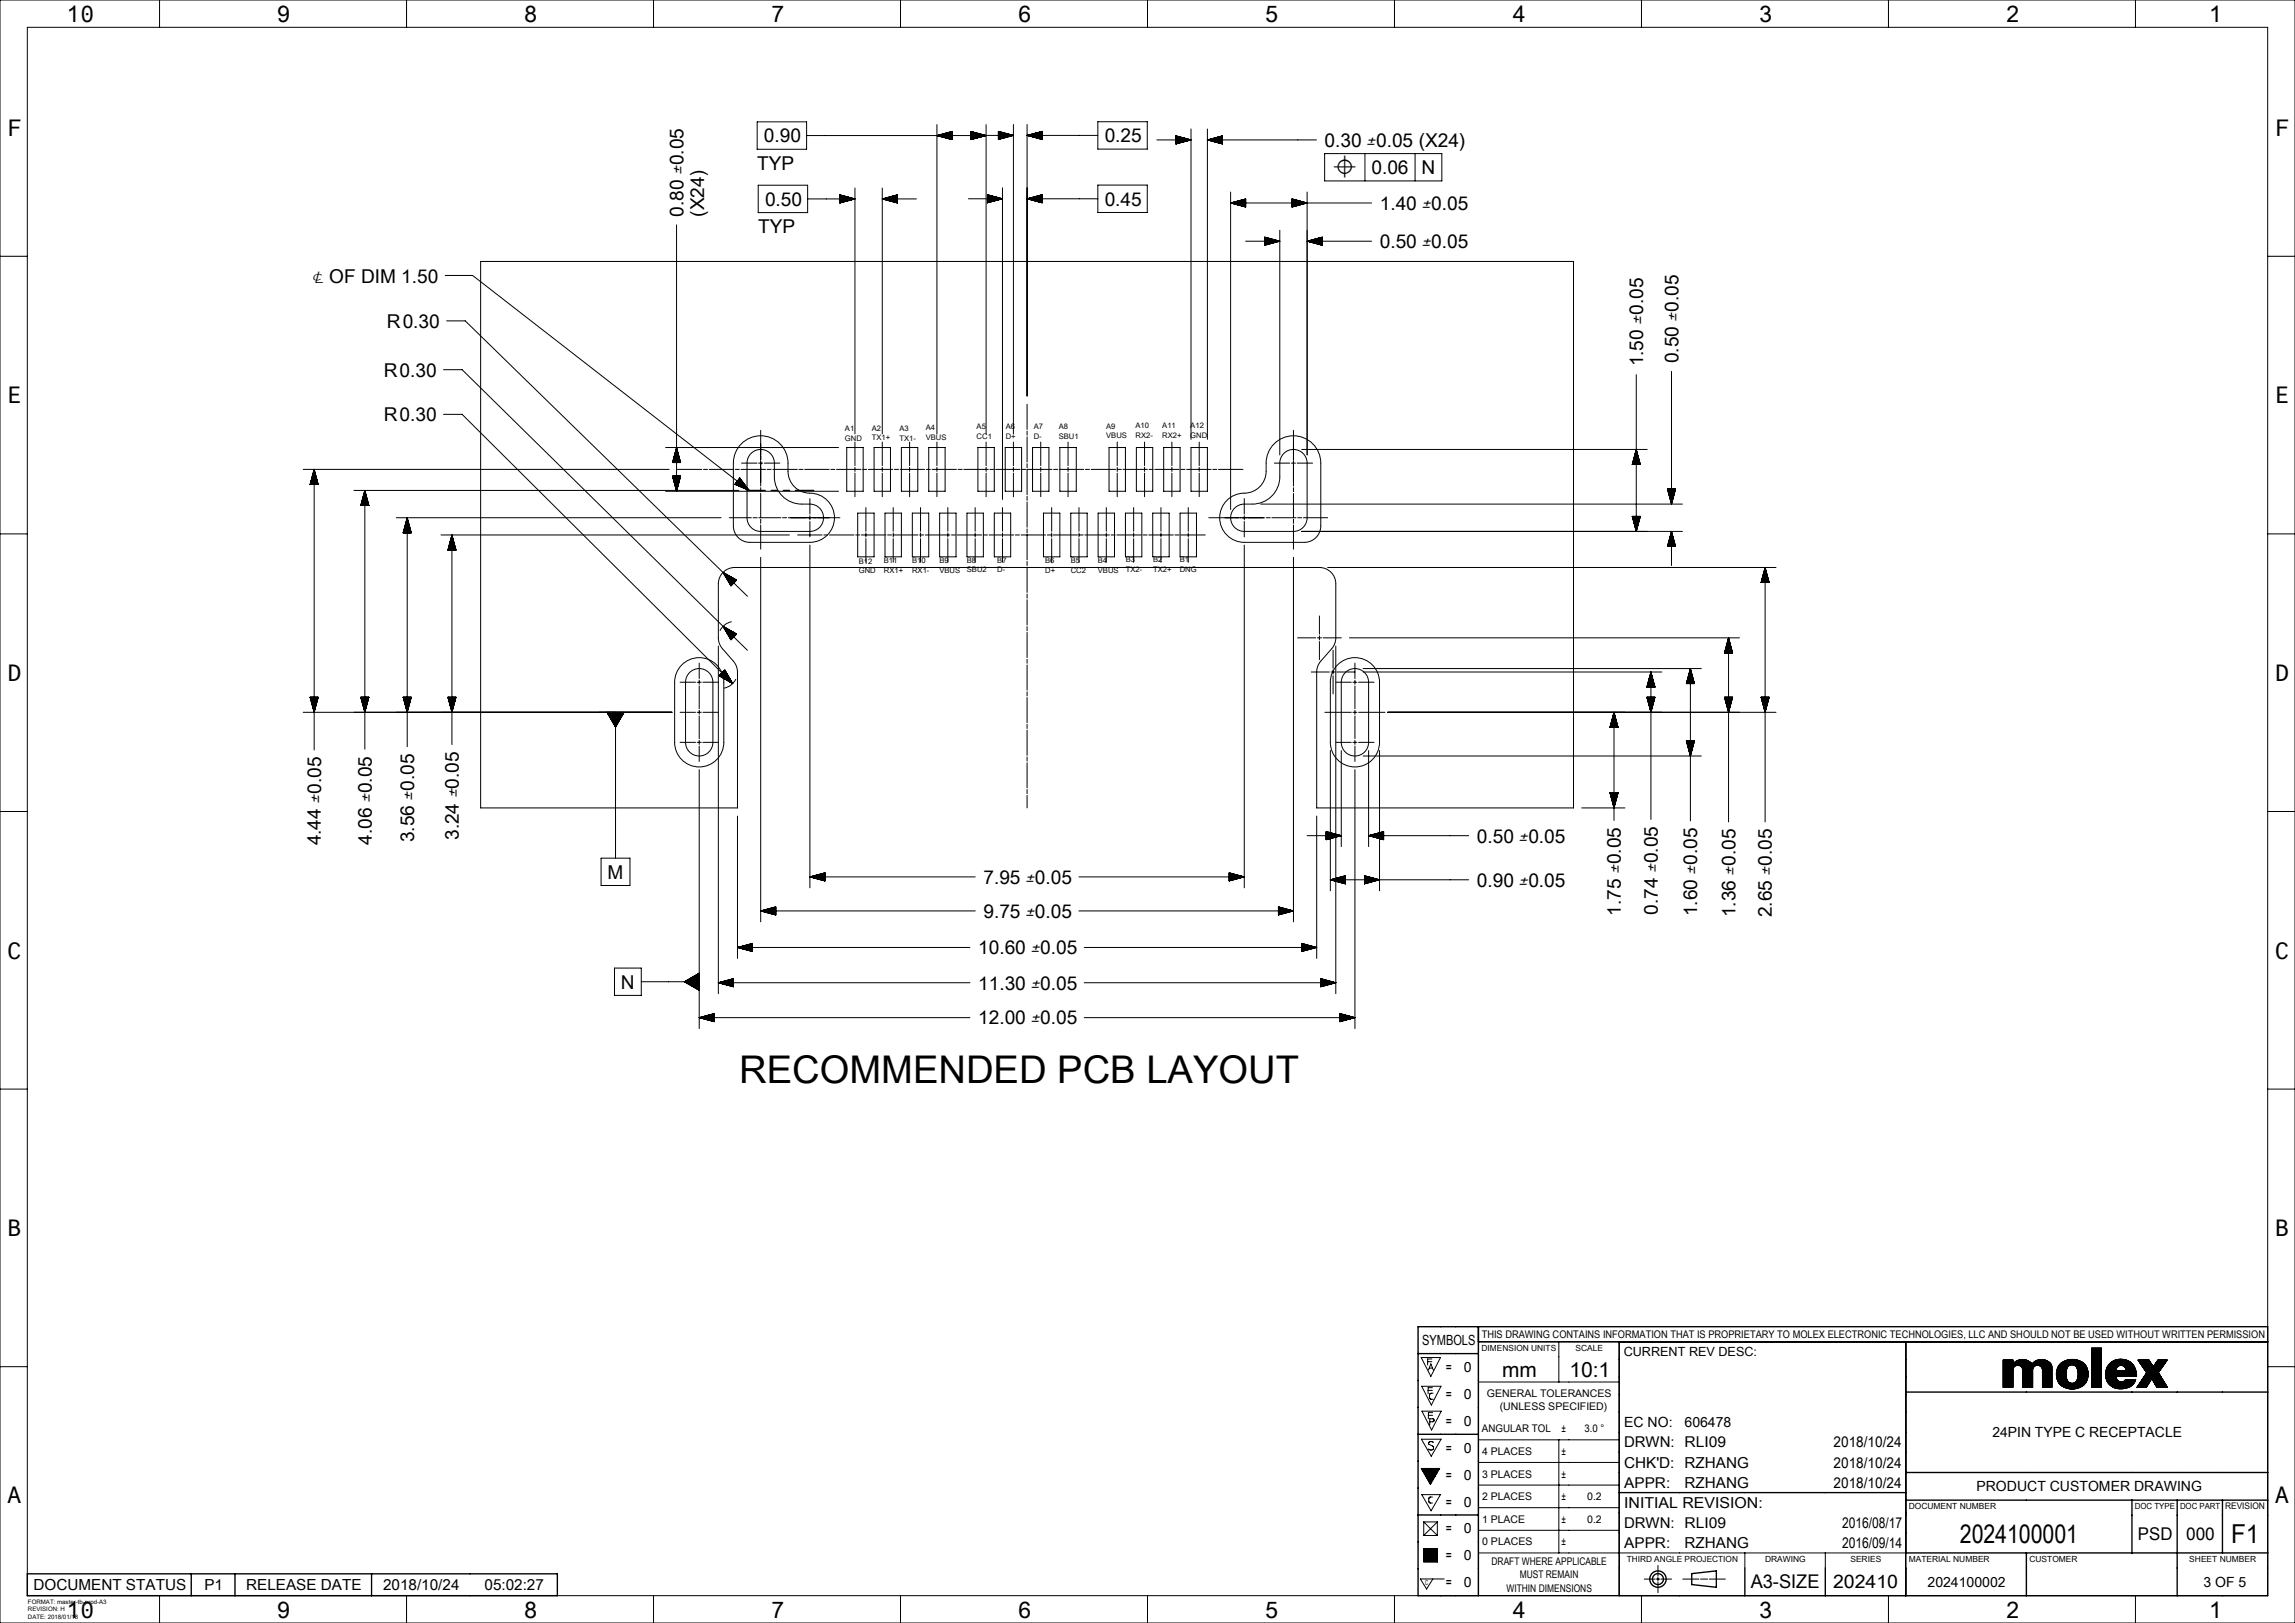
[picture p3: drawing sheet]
<svg xmlns="http://www.w3.org/2000/svg" width="420mm" height="297mm" viewBox="0 0 420 297" stroke-linecap="round" stroke-linejoin="round" font-family="sans-serif">
<defs><g id="words">
<text font-size="7" x="135.3" y="198.2">RECOMMENDED PCB LAYOUT</text>
<g font-size="4.8">
<text x="358.7" y="282.3">2024100001</text>
<text x="408.3" y="282.3">F1</text>
</g>
<g font-size="4.2">
<text x="12.2" y="4">10</text>
<text x="50.7" y="4">9</text>
<text x="95.9" y="4">8</text>
<text x="141.1" y="4">7</text>
<text x="186.3" y="4">6</text>
<text x="231.5" y="4">5</text>
<text x="276.7" y="4">4</text>
<text x="321.9" y="4">3</text>
<text x="367.1" y="4">2</text>
<text x="404.3" y="4">1</text>
<text x="1.4" y="25">F</text>
<text x="416.4" y="25">F</text>
<text x="1.4" y="73.8">E</text>
<text x="416.4" y="73.8">E</text>
<text x="1.4" y="124.6">D</text>
<text x="416.4" y="124.6">D</text>
<text x="1.4" y="175.4">C</text>
<text x="416.4" y="175.4">C</text>
<text x="1.4" y="226.2">B</text>
<text x="416.4" y="226.2">B</text>
<text x="1.4" y="275.1">A</text>
<text x="416.4" y="275.1">A</text>
<text x="12.2" y="296">10</text>
<text x="50.7" y="296">9</text>
<text x="95.9" y="296">8</text>
<text x="141.1" y="296">7</text>
<text x="186.3" y="296">6</text>
<text x="231.5" y="296">5</text>
<text x="276.7" y="296">4</text>
<text x="321.9" y="296">3</text>
<text x="367.1" y="296">2</text>
<text x="404.3" y="296">1</text>
</g>
<text font-size="4.1" x="244.1" y="31.9">⌖</text>
<g font-size="3.9">
<text x="274.9" y="252">mm</text>
<text x="287.2" y="252">10:1</text>
</g>
<g font-size="3.5">
<text x="139.8" y="26.1">0.90</text>
<text x="202.2" y="26">0.25</text>
<text x="242.4" y="26.9">0.30</text>
<text x="138.6" y="31.1">TYP</text>
<text x="251" y="31.9">0.06</text>
<text x="260.2" y="31.9">N</text>
<text x="125.1" y="39.7" transform="rotate(-90 125.1 39.7)">0.80</text>
<text x="128.9" y="39.7" transform="rotate(-90 128.9 39.7)">(X24)</text>
<text x="140" y="37.7">0.50</text>
<text x="202.2" y="37.6">0.45</text>
<text x="252.5" y="38.4">1.40</text>
<text x="138.8" y="42.7">TYP</text>
<text x="252.5" y="45.4">0.50</text>
<text x="70.8" y="60">R0.30</text>
<text x="70.2" y="68.9">R0.30</text>
<text x="300.7" y="67.1" transform="rotate(-90 300.7 67.1)">1.50</text>
<text x="307.2" y="66.5" transform="rotate(-90 307.2 66.5)">0.50</text>
<text x="70.2" y="77.1">R0.30</text>
<text x="58.7" y="154.7" transform="rotate(-90 58.7 154.7)">4.44</text>
<text x="68" y="154.6" transform="rotate(-90 68 154.6)">4.06</text>
<text x="75.8" y="154.1" transform="rotate(-90 75.8 154.1)">3.56</text>
<text x="84" y="153.7" transform="rotate(-90 84 153.7)">3.24</text>
<text x="270.3" y="154.2">0.50</text>
<text x="111.2" y="160.8">M</text>
<text x="180" y="161.7">7.95</text>
<text x="180" y="168">9.75</text>
<text x="270.3" y="162.3">0.90</text>
<text x="296.6" y="167.6" transform="rotate(-90 296.6 167.6)">1.75</text>
<text x="303.4" y="167.4" transform="rotate(-90 303.4 167.4)">0.74</text>
<text x="310.6" y="167.7" transform="rotate(-90 310.6 167.7)">1.60</text>
<text x="317.6" y="167.9" transform="rotate(-90 317.6 167.9)">1.36</text>
<text x="324.3" y="167.9" transform="rotate(-90 324.3 167.9)">2.65</text>
<text x="179" y="174.6">10.60</text>
<text x="113.6" y="180.9">N</text>
<text x="179" y="181.1">11.30</text>
<text x="179" y="187.5">12.00</text>
<text x="320.4" y="290.6">A3-SIZE</text>
</g>
<text font-size="3.4" x="335.5" y="290.6">202410</text>
<g font-size="3.2">
<text x="57.2" y="51.7">℄ OF DIM 1.50</text>
<text x="391.3" y="281.9">PSD</text>
<text x="400.1" y="281.9">000</text>
</g>
<g font-size="3.1">
<text x="250.2" y="26.9">±0.05 (X24)</text>
<text x="125.1" y="31.9" transform="rotate(-90 125.1 31.9)">±0.05</text>
<text x="260.3" y="38.4">±0.05</text>
<text x="260.3" y="45.4">±0.05</text>
<text x="300.7" y="59.3" transform="rotate(-90 300.7 59.3)">±0.05</text>
<text x="307.2" y="58.7" transform="rotate(-90 307.2 58.7)">±0.05</text>
<text x="58.7" y="146.9" transform="rotate(-90 58.7 146.9)">±0.05</text>
<text x="68" y="146.8" transform="rotate(-90 68 146.8)">±0.05</text>
<text x="75.8" y="146.3" transform="rotate(-90 75.8 146.3)">±0.05</text>
<text x="84" y="145.9" transform="rotate(-90 84 145.9)">±0.05</text>
<text x="278.1" y="154.2">±0.05</text>
<text x="187.8" y="161.7">±0.05</text>
<text x="296.6" y="159.8" transform="rotate(-90 296.6 159.8)">±0.05</text>
<text x="303.4" y="159.6" transform="rotate(-90 303.4 159.6)">±0.05</text>
<text x="310.6" y="159.9" transform="rotate(-90 310.6 159.9)">±0.05</text>
<text x="317.6" y="160.1" transform="rotate(-90 317.6 160.1)">±0.05</text>
<text x="324.3" y="160.1" transform="rotate(-90 324.3 160.1)">±0.05</text>
<text x="187.8" y="168">±0.05</text>
<text x="278.1" y="162.3">±0.05</text>
<text x="188.7" y="174.6">±0.05</text>
<text x="188.7" y="181.1">±0.05</text>
<text x="188.7" y="187.5">±0.05</text>
</g>
<g font-size="2.8">
<text x="297.2" y="268.6">CHK'D: RZHANG</text>
<text x="297.2" y="275.9">INITIAL REVISION:</text>
<text x="308.3" y="272.2">RZHANG</text>
<text x="308.3" y="283.3">RZHANG</text>
<text x="6.1" y="291">DOCUMENT STATUS</text>
<text x="37.4" y="291">P1</text>
<text x="45" y="291">RELEASE DATE</text>
<text x="70.1" y="291">2018/10/24</text>
<text x="88.7" y="291">05:02:27</text>
</g>
<g font-size="2.7">
<text x="297.2" y="264.9">DRWN: RLI09</text>
<text x="335.6" y="264.9">2018/10/24</text>
<text x="335.6" y="268.5">2018/10/24</text>
<text x="297.2" y="272.2">APPR:</text>
<text x="335.6" y="272.2">2018/10/24</text>
<text x="297.2" y="279.6">DRWN: RLI09</text>
<text x="337.1" y="279.6">2016/08/17</text>
<text x="297.2" y="283.3">APPR:</text>
<text x="337.1" y="283.3">2016/09/14</text>
</g>
<g font-size="2.6">
<text x="260.3" y="246.2">SYMBOLS</text>
<text x="264.6" y="251.1">=</text>
<text x="267.9" y="251.1">0</text>
<text x="264.6" y="256">=</text>
<text x="267.9" y="256">0</text>
<text x="264.6" y="260.9">=</text>
<text x="267.9" y="260.9">0</text>
<text x="297.2" y="261.2">EC NO:</text>
<text x="308.3" y="261.2">606478</text>
<text x="364.6" y="263">24PIN TYPE C RECEPTACLE</text>
<text x="264.6" y="265.8">=</text>
<text x="267.9" y="265.9">0</text>
<text x="264.6" y="270.8">=</text>
<text x="264.6" y="275.7">=</text>
<text x="267.9" y="270.8">0</text>
<text x="267.9" y="275.7">0</text>
<text x="361.7" y="272.9">PRODUCT CUSTOMER DRAWING</text>
<text x="264.6" y="280.6">=</text>
<text x="267.9" y="280.6">0</text>
<text x="264.6" y="285.5">=</text>
<text x="267.9" y="285.5">0</text>
<text x="264.6" y="290.5">=</text>
<text x="267.9" y="290.5">0</text>
<text x="352.8" y="290.4">2024100002</text>
<text x="403.3" y="290.4">3 OF 5</text>
</g>
<text font-size="2.3" x="297.1" y="248.1">CURRENT REV DESC:</text>
<g font-size="1.9">
<text x="271.2" y="244.9">THIS DRAWING CONTAINS INFORMATION THAT IS PROPRIETARY TO MOLEX ELECTRONIC TECHNOLOGIES, LLC AND SHOULD NOT BE USED WITHOUT WRITTEN PERMISSION</text>
<text x="272.1" y="255.6">GENERAL TOLERANCES</text>
<text x="271.2" y="262.1">ANGULAR TOL</text>
<text x="274.5" y="258">(UNLESS SPECIFIED)</text>
<text x="285.8" y="262.1">±</text>
<text x="290" y="262.1">3.0 °</text>
<text x="271.2" y="266.3">4 PLACES</text>
<text x="285.8" y="266.2">±</text>
<text x="271.2" y="270.4">3 PLACES</text>
<text x="271.2" y="274.5">2 PLACES</text>
<text x="285.8" y="270.4">±</text>
<text x="285.8" y="274.5">±</text>
<text x="290.5" y="274.5">0.2</text>
<text x="271.2" y="278.7">1 PLACE</text>
<text x="285.8" y="278.7">±</text>
<text x="290.5" y="278.7">0.2</text>
<text x="271.3" y="282.8">0 PLACES</text>
<text x="273" y="286.3">DRAFT WHERE APPLICABLE</text>
<text x="285.8" y="282.8">±</text>
<text x="275.7" y="291.2">WITHIN DIMENSIONS</text>
<text x="278.1" y="288.8">MUST REMAIN</text>
</g>
<text font-size="1.7" x="407.2" y="276.2">REVISION</text>
<g font-size="1.5">
<text x="271.1" y="247.2">DIMENSION UNITS</text>
<text x="288.3" y="247.2">SCALE</text>
<text x="349.3" y="276.2">DOCUMENT NUMBER</text>
<text x="390.7" y="276.2">DOC TYPE</text>
<text x="399" y="276.2">DOC PART</text>
<text x="297.7" y="285.9">THIRD ANGLE PROJECTION</text>
<text x="323" y="285.9">DRAWING</text>
<text x="338.6" y="285.9">SERIES</text>
<text x="349.3" y="285.8">MATERIAL NUMBER</text>
<text x="371.4" y="285.9">CUSTOMER</text>
<text x="400.7" y="285.9">SHEET NUMBER</text>
</g>
<g font-size="1.4">
<text x="154.6" y="78.9">A1</text>
<text x="154.6" y="80.6">GND</text>
<text x="159.6" y="78.8">A2</text>
<text x="159.6" y="80.6">TX1+</text>
<text x="164.6" y="78.8">A3</text>
<text x="164.6" y="80.6">TX1-</text>
<text x="169.4" y="78.8">A4</text>
<text x="169.4" y="80.5">VBUS</text>
<text x="178.7" y="78.5">A5</text>
<text x="178.7" y="80.3">CC1</text>
<text x="184.1" y="78.5">A6</text>
<text x="184.1" y="80.3">D+</text>
<text x="189.2" y="78.5">A7</text>
<text x="189.2" y="80.3">D-</text>
<text x="193.8" y="78.5">A8</text>
<text x="193.8" y="80.3">SBU1</text>
<text x="202.4" y="78.4">A9</text>
<text x="202.4" y="80.2">VBUS</text>
<text x="207.8" y="78.3">A10</text>
<text x="207.8" y="80.1">RX2-</text>
<text x="212.7" y="78.3">A11</text>
<text x="212.7" y="80.1">RX2+</text>
<text x="217.8" y="78.3">A12</text>
<text x="217.8" y="80.1">GND</text>
<text x="157.2" y="103.1">B12</text>
<text x="157.2" y="104.9">GND</text>
<text x="161.7" y="103.1">B11</text>
<text x="161.7" y="104.8">RX1+</text>
<text x="166.9" y="103.1">B10</text>
<text x="166.9" y="104.8">RX1-</text>
<text x="171.9" y="103">B9</text>
<text x="171.9" y="104.8">VBUS</text>
<text x="177" y="103">B8</text>
<text x="177" y="104.7">SBU2</text>
<text x="182.5" y="102.9">B7</text>
<text x="182.5" y="104.7">D-</text>
<text x="191.3" y="103">B6</text>
<text x="191.3" y="104.8">D+</text>
<text x="196" y="103.1">B5</text>
<text x="196" y="104.9">CC2</text>
<text x="200.9" y="103">B4</text>
<text x="200.9" y="104.8">VBUS</text>
<text x="206" y="102.9">B3</text>
<text x="206" y="104.7">TX2-</text>
<text x="211" y="102.9">B2</text>
<text x="211" y="104.7">TX2+</text>
<text x="215.9" y="102.9">B1</text>
<text x="215.9" y="104.7">DNG</text>
</g>
<text font-size="1.3" x="260.8" y="290.1">C</text>
<g font-size="1.1">
<text x="5.1" y="293.5">FORMAT: master-tb-prod-A3</text>
<text x="5.1" y="294.9">REVISION: H</text>
<text x="5.1" y="296.3">DATE: 2018/01/18</text>
</g>
</g></defs>
<g fill="none" stroke="#000" stroke-width=".18">
<path d="M0 0h420v297h-420zM5 5h410v287h-410zM29.2 0v5M74.4 0v5M119.6 0v5M164.8 0v5M210 0v5M255.2 0v5M300.4 0v5M345.6 0v5M390.8 0v5M138.6 22.3h9v5h-9z"/>
<path d="M138.8 33.9h9v5h-9zM147.8 36.4h8.7M153.7 37.1h.1M153.7 36.6h2.2M153.7 36.8h1.3M153.7 37h.5M153.7 36.4h2.7M153.7 35.7h.1M153.7 35.7h.3M153.7 35.8h.5M153.7 35.8h.7M153.7 35.9h.8"/>
<path d="M153.7 35.9h1M153.7 35.9l1.2 .1M153.7 36h1.3M153.7 36l1.5 .1M153.7 36.1h1.6M153.7 36.1h1.8M153.7 36.2h2M153.7 36.2h2.2M153.7 36.3h2.4M153.7 36.3h2.5M153.7 35.7l2.8 .7M153.7 35.7v1.4"/>
<path d="M153.9 37.1h-.2M154.1 37l-.4 .1M154.4 37h-.7M154.6 36.9h-.9M154.8 36.9h-1.1M154.9 36.8h-1.2M155.2 36.7l-1.5 .1M155.4 36.7h-1.7M155.6 36.6l-1.9 .1M155.8 36.6h-2.1M156.1 36.5h-2.4M156.3 36.5h-2.6"/>
<path d="M156.5 34.4v45M156.5 36.4l-2.8 .7M161.5 36.4h6.2M161.5 34.4v45M161.5 36.4l2.7 .7M161.6 36.4h2.6M161.7 36.5h2.5M161.7 36.3h2.5M161.8 36.5h2.4M161.8 36.3h2.4M162 36.6h2.2M162 36.2h2.2"/>
<path d="M162.1 36.6h2.1M162.2 36.2h2M162.3 36.6h1.9M162.4 36.1h1.8M162.5 36.7h1.7M162.6 36.1h1.6M162.7 36.7h1.5M162.7 36.1h1.5M162.9 36.8h1.3M162.9 36h1.3M163 36.8h1.2M163.1 36h1.1"/>
<path d="M163.2 36.9h1M163.3 35.9h.9M163.4 36.9h.8M163.5 35.9h.7M163.5 37h.7M163.5 35.8h.7M163.7 37h.5M163.7 35.8h.5M163.8 37h.4M163.9 35.7h.3M164 37.1h.2M164.1 35.7h.1"/>
<path d="M164.2 37.1h.1M164.2 35.7v1.4M164.2 35.7l-2.7 .7M171.5 22.8v56.6M171.6 24.8h2.6M171.7 24.8h2.5M171.7 24.9h2.5M171.8 24.7h2.4M171.9 24.9h2.3M171.9 24.7h2.3M172 25h2.2M172.1 24.6h2.1"/>
<path d="M172.2 25h2M172.3 24.6h1.9M172.4 25.1h1.8M172.5 24.5h1.7M172.6 25.1h1.6M172.7 24.5h1.5M172.8 25.2h1.4M172.8 24.5h1.4M172.9 25.2h1.3M173 24.4h1.2M173.1 25.2h1.1M173.2 24.3h1"/>
<path d="M173.3 25.3h.9M173.4 24.3h.8M173.5 25.3h.7M173.5 24.2h.7M173.6 25.4h.6M173.6 24.2h.6M173.7 25.4h.5M173.8 24.2h.4M173.9 25.5h.3M174 24.1h.2M174.1 25.5h.1M174.2 24.1h.1"/>
<path d="M174.2 24.1l-2.7 .7 2.7 .7M174.2 24.1v1.4M177.2 36.4h6.3M177.7 24.9h2.3M177.7 25.2h1.4M177.7 25.4h.6M177.7 24.1h.1M177.7 24.1h.2M177.7 24.1l.4 .1M177.7 24.2h.6M177.7 24.2h.7M177.7 24.3h.9"/>
<path d="M177.7 24.3h1.1M177.7 24.4h1.2M177.7 24.4l1.4 .1M177.7 24.5h1.5M177.7 24.5h1.7M177.7 24.6h1.9M177.7 24.6h2.1M177.7 24.7h2.3M177.7 24.7h2.4M177.7 24.7l2.6 .1M177.7 24.1l2.8 .7-2.8 .7M177.7 24.1v1.4"/>
<path d="M177.8 25.5h-.1M178 25.5h-.3M178.2 25.4h-.5M178.5 25.3l-.8 .1M178.7 25.3h-1M178.9 25.2l-1.2 .1M179 25.2h-1.3M179.3 25.1h-1.6M179.5 25.1h-1.8M179.7 25h-2M179.9 25h-2.2M180.2 24.9h-2.5"/>
<path d="M180.4 24.8l-2.7 .1M180.5 22.8v56.6M180.7 36.6h2.1M180.7 36.8h1.2M180.7 37h.4M180.7 35.6h.1M180.7 35.7h.2M180.7 35.7h.4M180.7 35.8h.6M180.7 35.8h.8M180.7 35.9h.9M180.7 35.9h1.1"/>
<path d="M180.7 35.9l1.2 .1M180.7 36h1.4M180.7 36l1.6 .1M180.7 36.1h1.7M180.7 36.1h1.9M180.7 36.2h2.1M180.7 36.2h2.3M180.7 36.3h2.5M180.7 36.3h2.6M180.7 35.6l2.8 .8M180.7 35.6v1.5M180.8 37.1h-.1"/>
<path d="M181 37l-.3 .1M181.3 37h-.6M181.5 36.9h-.8M181.7 36.9h-1M181.9 36.8h-1.2M182.1 36.7l-1.4 .1M182.3 36.7h-1.6M182.5 36.6l-1.8 .1M182.7 36.6h-2M182.7 24.9h2.2M182.7 25.2h1.3M182.7 25.4h.5"/>
<path d="M182.7 25.5h.1M182.7 24l.1 .1M182.7 24.1h.3M182.7 24.1l.5 .1M182.7 24.2h.7M182.7 24.2h.8M182.7 24.3h1M182.7 24.3h1.2M182.7 24.4h1.3M182.7 24.4l1.5 .1M182.7 24.5h1.6M182.7 24.5h1.8"/>
<path d="M182.7 24.6h2M182.7 24.6h2.2M182.7 24.7h2.4M182.7 24.7h2.5M182.7 24.7l2.7 .1M182.7 24l2.8 .8M182.7 24v1.5M182.9 25.5h-.2M183 36.5h-2.3M183.1 25.4h-.4M183.2 36.5h-2.5M183.4 36.4h-2.7"/>
<path d="M183.4 25.3l-.7 .1M183.5 34.4v57M183.5 36.4l-2.8 .7M183.6 25.3h-.9M183.8 25.2l-1.1 .1M183.9 25.2h-1.2M184.2 25.1h-1.5M184.4 25.1h-1.7M184.6 25h-1.9M184.8 25h-2.1M185.1 24.9h-2.4M185.3 24.8l-2.6 .1"/>
<path d="M185.5 22.8v56.6M185.5 24.8h-37.9M185.5 24.8l-2.8 .7M188 22.8v49.7M188 24.8h12.9M188 24.8l2.7 .7M188 36.4h12.9M188 36.4l2.7 .7M188.1 36.4h2.6M188.1 24.8h2.6M188.2 24.8h2.5M188.2 36.3h2.5"/>
<path d="M188.2 36.5h2.5M188.2 24.7h2.5M188.3 24.9h2.4M188.3 24.7h2.4M188.4 36.5h2.3M188.4 36.2h2.3M188.5 24.9h2.2M188.5 24.6h2.2M188.6 25h2.1M188.6 36.6h2.1M188.6 36.2h2.1M188.7 36.6h2"/>
<path d="M188.7 24.6h2M188.8 25h1.9M188.8 36.1h1.9M188.9 36.6h1.8M188.9 24.5h1.8M189 25.1h1.7M189 36.1h1.7M189.1 36.7h1.6M189.1 24.5h1.6M189.1 36.1h1.6M189.2 25.1h1.5M189.2 24.5h1.5"/>
<path d="M189.3 36.7h1.4M189.3 36h1.4M189.4 25.2h1.3M189.4 24.4h1.3M189.5 25.2h1.2M189.5 36.8h1.2M189.5 36h1.2M189.6 36.8h1.1M189.6 24.3h1.1M189.7 25.2h1M189.7 35.9h1M189.8 36.9h.9"/>
<path d="M189.8 24.3h.9M189.9 25.3h.8M189.9 35.9h.8M190 36.9h.7M190 24.2h.7M190 35.8h.7M190 25.3h.7M190.1 37h.6M190.1 35.8h.6M190.2 25.4h.5M190.2 24.2h.5M190.3 25.4h.4"/>
<path d="M190.3 37h.4M190.3 35.7h.4M190.4 37h.3M190.4 24.1h.3M190.5 25.5h.2M190.5 35.7h.2M190.6 37.1h.1M190.6 24.1h.1M190.7 25.5h.1M190.7 35.6h.1M190.7 24v1.5M190.7 35.6v1.5"/>
<path d="M190.7 24l-2.7 .8M190.7 35.6l-2.7 .8M200.9 22.3h9.1v5h-9.1zM200.9 33.9h9.1v5h-9.1zM211.7 25.6h6.3M215.2 24.9l2.8 .7M215.2 24.9v1.4M215.2 24.9h.1M215.2 24.9h.3M215.2 25h.5M215.2 25h.7M215.2 25.1h.8"/>
<path d="M215.2 25.1h1M215.2 25.1l1.2 .1M215.2 25.2h1.3M215.2 25.2l1.5 .1M215.2 25.3h1.6M215.2 25.3h1.8M215.2 25.4h2M215.2 25.4l2.2 .1M215.2 25.5h2.4M215.2 25.5l2.6 .1M215.2 25.6h2.7M215.2 26.3h.1"/>
<path d="M215.2 26.3h.3M215.2 26h1.2M215.2 25.8h2M215.4 26.3h-.2M215.7 26.2h-.5M215.9 26.2h-.7M216.1 26.1h-.9M216.3 26.1h-1.1M216.5 26h-1.3M216.7 25.9l-1.5 .1M216.9 25.9h-1.7M217.1 25.8l-1.9 .1"/>
<path d="M217.4 25.8h-2.2M217.6 25.7h-2.4M217.8 25.7h-2.6M218 23.6v56.8M218 25.6l-2.8 .7M221 23.6v56.8M221 25.6h19.9M221 25.6l2.7 .7M221.1 25.6h2.6M221.2 25.6h2.5M221.2 25.7h2.5M221.3 25.5h2.4"/>
<path d="M221.3 25.7h2.4M221.5 25.5h2.2M221.5 25.8h2.2M221.7 25.4h2M221.7 25.8h2M221.8 25.8h1.9M221.9 25.3h1.8M222 25.9h1.7M222.1 25.3h1.6M222.2 25.3h1.5M222.2 25.9h1.5M222.4 25.2h1.3"/>
<path d="M222.4 26h1.3M222.6 25.2h1.1M222.6 26h1.1M222.7 26.1h1M222.8 25.1h.9M222.9 26.1h.8M223 25.1h.7M223 25h.7M223 26.2h.7M223.2 25h.5M223.2 26.2h.5M223.4 24.9h.3"/>
<path d="M223.4 26.3h.3M223.5 26.3h.2M223.6 24.9h.1M223.7 26.3h.1M223.7 24.9v1.4M223.7 24.9l-2.7 .7M225.2 35.1v58.1M225.2 37.1h25.8M225.2 37.1l2.8 .8M225.3 37.1h2.7M225.4 37.2h2.6M225.5 37.2h2.5"/>
<path d="M225.5 37.1h2.5M225.7 37.3h2.3M225.7 37h2.3M225.9 37.3h2.1M225.9 37h2.1M226 36.9h2M226.1 37.4h1.9M226.2 36.9h1.8M226.3 37.4h1.7M226.3 36.8h1.7M226.5 37.5h1.5M226.5 36.8h1.5"/>
<path d="M226.7 37.6h1.3M226.7 36.7h1.3M226.8 36.7h1.2M226.9 37.6h1.1M227 36.7h1M227.1 37.7h.9M227.2 37.7h.8M227.2 36.6h.8M227.4 37.7h.6M227.4 36.6h.6M227.6 37.8h.4M227.6 36.5h.4"/>
<path d="M227.7 36.5h.3M227.8 37.8h.2M227.9 36.4h.1M228 37.9h.1M228 36.4v1.5M228 36.4l-2.8 .7M236.5 37.9h.1M236.5 37.7h.8M236.5 37.4h1.7M236.5 37.2h2.5M236.5 36.4h.1M236.5 36.5h.2"/>
<path d="M236.5 36.5h.3M236.5 36.5l.5 .1M236.5 36.6h.7M236.5 36.6l.9 .1M236.5 36.7h1.1M236.5 36.7h1.2M236.5 36.8h1.4M236.5 36.8h1.6M236.5 36.9h1.8M236.5 36.9h2M236.5 37h2M236.5 37h2.2"/>
<path d="M236.5 37l2.4 .1M236.5 37.1h2.6M236.5 36.4l2.7 .7-2.7 .8M236.5 36.4v1.5M236.7 37.8l-.2 .1M236.8 37.8h-.3M237 37.7l-.5 .1M237.2 37.7h-.7M237.5 37.6h-1M237.7 37.6h-1.2M237.9 37.5h-1.4M238.1 37.4l-1.6 .1"/>
<path d="M238.4 37.4h-1.9M238.5 37.3h-2M238.7 37.3h-2.2M238.9 37.2h-2.4M239.2 35.1v48.1M242.4 28.1h21.5v5h-21.5zM249.8 28.1v5M259 28.1v5M0 46.9h5M81.5 50.4h5l50.6 39.3M81.7 58.7h3.4l51.7 50.4M88 47.8h200v100h-47v-25.3l.4-1.2 2.3-2.6 .6-1.1 .2-.9v-9.9a3 3 0 0 0-3-3h-107a3 3 0 0 0-3 3v9.9l.1 .9 .6 1.1 2.3 2.6 .4 1.2 .1 25.3h-47z"/>
<path d="M123.8 41.2v48.7M228 44.1h6.2M231.5 44h2.2M231.5 44l2.4 .1M231.5 44.1h2.6M231.5 44.9h.1M231.5 44.7h.6M231.5 44.5h1.5M231.5 44.2h2.3M231.5 43.4h.1M231.5 43.5h.2M231.5 43.5h.4"/>
<path d="M231.5 43.6h.5M231.5 43.6h.7M231.5 43.6l.9 .1M231.5 43.7h1.1M231.5 43.7l1.3 .1M231.5 43.8h1.4M231.5 43.8h1.6M231.5 43.9h1.8M231.5 43.9h2M231.5 44h2.1M231.5 43.4l2.7 .7M231.5 43.4v1.5"/>
<path d="M231.7 44.8l-.2 .1M231.8 44.8h-.3M232 44.7h-.5M232.3 44.6l-.8 .1M232.5 44.6h-1M232.7 44.5l-1.2 .1M232.9 44.5h-1.4M233.2 44.4h-1.7M233.4 44.4h-1.9M233.5 44.3h-2M233.7 44.3h-2.2M234 44.2h-2.5"/>
<path d="M234.2 42.1v41.1M234.2 44.1l-2.7 .8M239.2 44.1h11.8M239.2 44.1l2.8 .8M239.3 44.1h2.7M239.4 44.2h2.6M239.5 44.1h2.5M239.6 44.2h2.4M239.7 44h2.3M239.7 44.3h2.3M239.8 44h2.2M239.9 44.3h2.1"/>
<path d="M240 43.9h2M240.1 44.4h1.9M240.2 43.9h1.8M240.3 44.4h1.7M240.3 43.8h1.7M240.4 44.5h1.6M240.5 44.5h1.5M240.5 43.8h1.5M240.6 43.8h1.4M240.7 44.5h1.3M240.8 43.7h1.2M240.9 44.6h1.1"/>
<path d="M241 43.7h1M241.1 44.6h.9M241.2 43.6h.8M241.3 44.7h.7M241.4 44.7h.6M241.4 43.6h.6M241.5 43.5h.5M241.6 44.8h.4M241.7 43.5h.3M241.8 44.8h.2M241.9 43.4h.1M242 44.9h.1"/>
<path d="M242 43.4v1.5M242 43.4l-2.8 .7M415 46.9h5M81.2 67.7h3.4l52.2 51.3M81.2 75.8h3.4l49.5 49.3M139.2 78.7v5.5M188 74v4.6M188 78.9v.7M188 79.9v4.7M236.7 78.7v5.5M299.4 68.6v28.6M305.9 68v24.2"/>
<path d="M0 97.7h5M55.5 85.9h67M56.8 88.6h1.4M56.8 88.6h.1M56.8 88.4v.2M56.9 88.2v.4M56.9 88v.6M57 87.8v.8M57 87.7v.9M57.1 87.5v1.1M57.1 87.3v1.3M57.2 87.1v1.5"/>
<path d="M57.2 86.9v1.7M57.2 86.8v1.8M57.3 86.7v1.9M57.3 86.5v2.1M57.4 86.3v2.3M57.4 86.1v2.5M57.5 86v2.6M57.5 85.9v51.4M57.5 85.9l-.7 2.7M57.5 85.9l.7 2.7M57.5 86.1v2.5M57.6 86.3v2.3"/>
<path d="M57.6 86.5v2.1M57.7 86.7v1.9M57.8 86.9v1.7M57.8 87.1v1.5M57.9 87.3v1.3M57.9 87.5v1.1M57.9 87.6v1M58 87.8v.8M58 88v.6M58.1 88.2v.4M58.2 88.4v.2M58.2 88.5v.1"/>
<path d="M58.2 88.6h.1M64.8 89.7h70.4M66 92.5h1.5M66 92.5h.1M66.1 92.3v.2M66.1 92.1v.4M66.2 92v.5M66.2 91.8v.7M66.3 91.6v.9M66.3 91.5v1M66.4 91.3v1.2M66.4 91.2v1.3"/>
<path d="M66.4 91v1.5M66.5 90.8v1.7M66.5 90.6v1.9M66.6 90.4v2.1M66.6 90.3v2.2M66.7 90.1v2.4M66.7 89.9v2.6M66.8 89.7v47.4M66.8 89.7l-.8 2.8M66.8 89.7l.7 2.8M66.8 89.8v2.7M66.8 90v2.5"/>
<path d="M66.9 90.1v2.4M66.9 90.3v2.2M67 90.5v2M67 90.7v1.8M67.1 90.9v1.6M67.1 91v1.5M67.1 91.2v1.3M67.2 91.4v1.1M67.2 91.5v1M67.3 91.7v.8M67.3 91.8v.7M67.4 92v.5"/>
<path d="M67.4 92.2v.3M67.5 92.4v.1M72.5 94.7h59.5M73.8 97.5h1.5M73.8 97.4v.1M73.9 97.2v.3M73.9 97.1v.4M73.9 96.9v.6M74 96.7v.8M74 96.5v1M74.1 96.4v1.1M74.1 96.3v1.2"/>
<path d="M74.2 96.1v1.4M74.2 95.9v1.6M74.3 95.7v1.8M74.3 95.5v2M74.3 95.4v2.1M74.4 95.2v2.3M74.4 95v2.5M74.5 94.8v2.7M74.5 94.7v41.9M74.5 94.7l-.7 2.8M74.5 94.7l.8 2.8M74.6 94.9v2.6"/>
<path d="M74.6 95.1v2.4M74.6 95.2v2.3M74.7 95.4v2.1M74.8 95.6v1.9M74.8 95.8v1.7M74.9 96v1.5M74.9 96.1v1.4M74.9 96.3v1.2M75 96.5v1M75 96.6v.9M75.1 96.8v.7M75.1 96.9v.6"/>
<path d="M75.2 97.1v.4M75.2 97.3v.2M75.3 97.5h.1M80.7 97.9h63.8M82.2 99.9v.7M82.2 99.7v.9M82.3 99.5v1.1M82.3 99.3v1.3M82.4 99.2v1.4M82.4 99v1.6M82.5 98.8v1.8M82.5 98.7v1.9"/>
<path d="M82.6 98.5v2.1M82.6 98.4v2.2M82.6 98.2v2.4M82.7 98v2.6M82.7 97.9v38.4M82.7 97.9l-.7 2.7M82.7 97.9l.7 2.7M82.8 98.1v2.5M82.8 98.3v2.3M82.8 98.4v2.2M82.9 98.6v2M82.9 98.7v1.9"/>
<path d="M83 98.9v1.7M83 99.1v1.5M83.1 99.2v1.4M83.1 99.4v1.2M83.2 99.6v1M83.2 99.8v.8M83.3 100v.6M121.8 89.9h31.7M121.8 81.9h31.7M123.1 84.6l.7-2.7 .8 2.7M123.1 84.6h1.5M123.1 87.1h1.5"/>
<path d="M123.1 87.1l.7 2.8M123.1 84.6h.1M123.1 87.1h.1M123.1 87.1v.2M123.1 84.5v.1M123.2 87.1v.4M123.2 84.3v.3M123.2 87.1v.6M123.2 84.1v.5M123.3 84v.6M123.3 87.1v.7M123.3 87.1v.9"/>
<path d="M123.3 83.8v.8M123.3 87.1l.1 1.1M123.4 83.6v1M123.4 87.1v1.3M123.4 83.4v1.2M123.4 87.1l.1 1.5M123.5 83.2v1.4M123.5 83.1v1.5M123.5 87.1v1.6M123.5 87.1v1.8M123.5 82.9v1.7M123.6 87.1v1.9"/>
<path d="M123.6 82.7v1.9M123.6 87.1v2.1M123.6 82.6v2M123.7 87.1v2.3M123.7 82.4v2.2M123.7 82.3v2.3M123.7 87.1v2.4M123.7 87.1l.1 2.6M123.8 82.1v2.5M123.8 82v2.6M123.9 87.1l-.1 2.7M123.9 82.2v2.4"/>
<path d="M123.9 87.1v2.5M123.9 82.4v2.2M123.9 87.1v2.3M124 85.9h4.4M124 82.5v2.1M124 87.1v2.2M124 82.7v1.9M124 87.1v2M124.1 82.8v1.8M124.1 87.1v1.8M124.1 83v1.6M124.1 87.1v1.7"/>
<path d="M124.2 83.2v1.4M124.2 87.1v1.5M124.2 83.3v1.3M124.2 87.1v1.4M124.2 83.5v1.1M124.3 87.1l-.1 1.2M124.3 83.7v.9M124.3 87.1v1M124.3 83.9v.7M124.4 87.1l-.1 .8M124.4 84.1v.5M124.4 87.1v.6"/>
<path d="M124.4 84.2v.4M124.4 87.1v.5M124.5 84.4v.2M124.5 87.1v.3M124.5 84.6h.1M124.6 87.1l-.1 .1M124.6 87.1l-.8 2.8M128.7 85.9h.8M129.8 85.9h4.5M133.5 94.7h4M134.5 88.6l2.6 1.1M134.5 88.6h.1"/>
<path d="M134.5 88.6l.2 .1M134.5 88.6l.3 .2M134.6 85.9h.7M134.6 88.5l.4 .4M134.6 88.5l.6 .4M134.6 88.4l.8 .6M134.7 88.4l.9 .7M134.7 88.4l1 .8M134.7 88.3l1.2 .9M134.8 88.3l1.3 1M134.8 88.2l1.5 1.2M134.8 88.2l1.7 1.3"/>
<path d="M134.9 88.2l1.8 1.4M134.9 88.1l1.9 1.5M134.9 88.1l2.1 1.6M135 88l1.9 1.5M135 88l1.8 1.4M135 87.9l1.7 1.3M135.1 87.9l1.5 1.1M135.1 87.8l1.4 1.1M135.1 87.8l1.2 .9M135.2 87.8l1 .8M135.2 87.7l.9 .7M135.2 87.7l.8 .6"/>
<path d="M135.3 87.6l.6 .5M135.3 87.6l.4 .3M135.3 87.6l.3 .2M135.4 87.5l.1 .1M135.4 87.5h.1M135.4 87.5l1.7 2.2M135.4 87.5l-.9 1.1M135.4 81.5a5 5 0 0 1 5.5-1.5 5 5 0 0 1 3.3 4.7 5.1 5.1 0 0 0 1.2 4.4 4.6 4.6 0 0 0 3.6 1.2 4.5 4.5 0 0 1 3.7 4.9 4.5 4.5 0 0 1-4.5 4h-11a3 3 0 0 1-3-3v-11.5a5 5 0 0 1 1.2-3.2zM135.6 85.9h4.5M135.7 84.7h2.8M137.6 82.8a2.5 2.5 0 0 1 2.7-.3 2.5 2.5 0 0 1 1.4 2.2 7.8 7.8 0 0 0 .7 5.1 5 5 0 0 0 4.3 2.4 3.5 3.5 0 0 1 3.5 1 2.5 2.5 0 0 1 .3 2.6 2.5 2.5 0 0 1-2.3 1.4h-9a2.5 2.5 0 0 1-2.5-2.5v-10a2.5 2.5 0 0 1 .9-1.9zM137.8 94.7h.8"/>
<path d="M138.8 84.7h.8M138.9 94.7h4M139.2 90.3v4.4M139.2 84.5v4.4M139.2 84.4v.7M139.2 85.4v2.8M139.2 89.2v.8M139.2 95v.8M139.2 96.1v4.4M139.9 84.7h2.8M140.4 85.9h.7M141.4 85.9h4.5"/>
<path d="M143.2 94.7h.8M144.3 94.7h4M144.7 94.7h2.8M146 97.9h4.5M146.2 85.9h.8M147.3 85.9h4.4M147.8 94.7h5.9M148.2 91.2v2.9M148.2 94.4v.7M148.2 95.4v2.8M148.2 99.7v62.8M150.8 97.9h.7"/>
<path d="M151.8 97.9h4.5M152 85.9h.8M153.1 85.9h4.5M155 81.9h3v8h-3zM156.5 86.6v4.3M156.5 80.9v4.3M156.5 85.5v.8M156.6 97.9h.7M157 93.9h3v8h-3zM157.6 97.9h4.5M157.9 85.9h.7M158.5 92.9v4.3"/>
<path d="M158.5 98.6v4.3M158.5 97.5v.8M158.9 85.9h4.5M160 81.9h3v8h-3zM161.5 86.6v4.3M161.5 80.9v4.3M161.5 85.5v.8M162 93.9h3v8h-3zM162.4 97.9h.8M163.5 92.9v4.3M163.5 98.6v4.3M163.5 97.5v.8"/>
<path d="M163.5 97.9h4.5M163.7 85.9h.7M164.7 85.9h4.5M165 81.9h3v8h-3zM166.5 86.6v4.3M166.5 80.9v4.3M166.5 85.5v.8M167 93.9h3v8h-3zM168.3 97.9h.7M168.5 92.9v4.3M168.5 98.6v4.3M168.5 97.5v.8"/>
<path d="M169.3 97.9h4.5M169.5 85.9h.8M170 81.9h3v8h-3zM170.6 85.9h4.4M171.5 86.6v4.3M171.5 80.9v4.3M171.5 85.5v.8M172 93.9h3v8h-3zM173.5 92.9v4.3M173.5 98.6v4.3M173.5 97.5v.8M174.1 97.9h.8"/>
<path d="M175.2 97.9h4.5M175.3 85.9h.8M176.4 85.9h4.5M177 93.9h3v8h-3zM178.5 92.9v4.3M178.5 98.6v4.3M178.5 97.5v.8M179 81.9h3v8h-3zM180 97.9h.7M180.5 86.6v4.3M180.5 80.9v4.3M180.5 85.5v.8"/>
<path d="M181 97.9h4.5M181.2 85.9h.7M182 93.9h3v8h-3zM182.2 85.9h4.5M183.5 92.9v4.3M183.5 98.6v4.3M183.5 97.5v.8M184 81.9h3v8h-3zM185.5 86.6v4.3M185.5 80.9v4.3M185.5 85.5v.8M185.8 97.9h.8"/>
<path d="M186.9 97.9h4.5M187 85.9h.7M188 84.9v.7M188 85.9v4.6M188 90.8v.8M188 91.9v4.6M188 96.8v.7M188 97.8v4.6M188 85.9h4.5M189 81.9h3v8h-3zM190.5 86.6v4.3M190.5 80.9v4.3"/>
<path d="M190.5 85.5v.8M191 93.9h3v8h-3zM191.7 97.9h.7M192.5 92.9v4.3M192.5 98.6v4.3M192.5 97.5v.8M192.7 97.9h4.5M192.8 85.9h.8M193.9 85.9h4.4M194 81.9h3v8h-3zM195.5 86.6v4.3M195.5 80.9v4.3"/>
<path d="M195.5 85.5v.8M196 93.9h3v8h-3zM197.5 92.9v4.3M197.5 98.6v4.3M197.5 97.5v.8M197.5 97.9h.7M198.5 97.9h4.5M198.6 85.9h.8M199.7 85.9h4.5M201 93.9h3v8h-3zM202.5 92.9v4.3M202.5 98.6v4.3"/>
<path d="M202.5 97.5v.8M203 81.9h3v8h-3zM203.3 97.9h.8M204.4 97.9h4.5M204.5 86.6v4.3M204.5 80.9v4.3M204.5 85.9h.7M204.5 85.5v.8M205.5 85.9h4.5M206 93.9h3v8h-3zM207.5 92.9v4.3M207.5 98.6v4.3"/>
<path d="M207.5 97.5v.8M208 81.9h3v8h-3zM209.2 97.9h.7M209.5 86.6v4.3M209.5 80.9v4.3M209.5 85.5v.8M210.2 97.9h4.5M210.3 85.9h.7M211 93.9h3v8h-3zM211.3 85.9h4.5M212.5 92.9v4.3M212.5 98.6v4.3"/>
<path d="M212.5 97.5v.8M213 81.9h3v8h-3zM214.5 86.6v4.3M214.5 80.9v4.3M214.5 85.5v.8M215 97.9h.8M216 93.9h3v8h-3zM216.1 97.9h4.5M216.1 85.9h.8M217.2 85.9h4.4M217.5 92.9v4.3M217.5 98.6v4.3"/>
<path d="M217.5 97.5v.8M218 81.9h3v8h-3zM219.5 86.6v4.3M219.5 80.9v4.3M219.5 85.5v.8M221.2 94.7h5.8M221.9 85.9h.8M223 85.9h4.5M227 94.7h4.4M227.3 94.7h.8M227.7 91.2v2.9M227.7 94.4v.7"/>
<path d="M227.7 95.4v2.8M227.7 99.7v62.8M228.4 94.7h2.8M230.7 92.2h77.2M231.7 94.7h.8M232.8 94.7h4.4M233.2 84.7h2.8M233.5 80.9a5 5 0 0 1 5.3-.7 5 5 0 0 1 2.9 4.5v11.5a3 3 0 0 1-3 3h-11a4.5 4.5 0 0 1-4.5-4.5 4.5 4.5 0 0 1 4.5-4.5 4 4 0 0 0 4-4 6.1 6.1 0 0 1 1.2-4.7zM235.1 82.8a2.5 2.5 0 0 1 2.7-.3 2.5 2.5 0 0 1 1.4 2.2v10a2.5 2.5 0 0 1-2.5 2.5h-9a2.5 2.5 0 0 1-2.5-2.5 2.5 2.5 0 0 1 2.5-2.5 6.1 6.1 0 0 0 4.7-1.1 5 5 0 0 0 1.8-3.9v-2.5a2.5 2.5 0 0 1 .9-1.9zM236.3 84.7h.8M236.7 84.5v4.4M236.7 90.3v4.4"/>
<path d="M236.7 84.4v.7M236.7 85.4v2.8M236.7 89.2v.8M236.7 95v.8M236.7 96.1v4.4M237.4 84.7h2.8M237.5 94.7h.7M238.2 97.2h69.7M238.2 82.2h63.2M238.5 94.7h4.5M298.7 85l.7-2.8 .8 2.8M298.7 85h1.5"/>
<path d="M298.7 94.5h1.5M298.7 94.5l.7 2.7M298.7 85h.1M298.7 94.5h.1M298.7 94.5l.1 .2M298.8 84.8v.2M298.8 94.5v.4M298.8 84.6v.4M298.8 94.5l.1 .6M298.9 84.4v.6M298.9 94.5v.8M298.9 84.2v.8"/>
<path d="M298.9 84.1v.9M298.9 94.5v.9M299 94.5v1M299 84v1M299 94.5v1.2M299 83.8v1.2M299.1 94.5v1.4M299.1 83.6v1.4M299.1 94.5v1.6M299.1 83.4v1.6M299.2 83.3v1.7M299.2 94.5v1.7"/>
<path d="M299.2 94.5v1.9M299.2 83.1v1.9M299.2 94.5l.1 2.1M299.3 82.9v2.1M299.3 94.5v2.3M299.3 82.7v2.3M299.3 94.5l.1 2.5M299.4 82.5v2.5M299.4 82.4v2.6M299.4 94.5v2.6M299.5 82.3v2.7M299.5 94.5v2.7"/>
<path d="M299.5 82.5v2.5M299.6 94.5l-.1 2.5M299.6 82.7v2.3M299.6 94.5v2.3M299.6 82.9v2.1M299.6 94.5v2.1M299.7 83v2M299.7 94.5v2M299.7 83.2v1.8M299.7 94.5v1.8M299.8 83.4v1.6M299.8 94.5v1.6"/>
<path d="M299.8 83.6v1.4M299.8 94.5v1.4M299.9 83.8v1.2M299.9 94.5v1.2M299.9 83.9v1.1M299.9 94.5v1.1M299.9 84v1M300 94.5l-.1 .9M300 84.2v.8M300 94.5v.8M300 84.4v.6M300.1 94.5l-.1 .6"/>
<path d="M300.1 84.6v.4M300.1 94.5v.4M300.1 84.7v.3M300.1 94.5v.3M300.2 84.9v.1M300.2 94.5v.1M300.2 94.5l-.8 2.7M305.2 100h1.4M305.2 89.5h1.4M305.2 89.5l.7 2.7M305.2 89.5v.1M305.2 99.9v.1"/>
<path d="M305.2 89.5v.2M305.2 99.8v.2M305.2 89.5l.1 .4M305.3 99.6v.4M305.3 89.5v.6M305.3 99.4v.6M305.3 89.5l.1 .8M305.4 99.2v.8M305.4 89.5v.9M305.4 99v1M305.4 89.5v1M305.5 89.5v1.2"/>
<path d="M305.5 98.8v1.2M305.5 89.5v1.4M305.5 98.6v1.4M305.6 89.5v1.6M305.6 98.4v1.6M305.6 89.5v1.8M305.6 98.2v1.8M305.7 89.5v1.9M305.7 98.1v1.9M305.7 89.5v2.1M305.7 97.9v2.1M305.7 89.5l.1 2.3"/>
<path d="M305.8 97.7v2.3M305.8 89.5v2.5M305.8 97.5v2.5M305.8 89.5l.1 2.7M305.9 97.3v2.7M305.9 97.2v6.3M305.9 97.2l-.7 2.8M305.9 97.2l.7 2.8M305.9 89.5v2.7M306 97.5v2.5M306 89.5v2.5M306 97.7v2.3"/>
<path d="M306 89.5v2.3M306.1 97.9v2.1M306.1 89.5v2.1M306.1 89.5v1.9M306.1 98.1v1.9M306.1 98.2v1.8M306.2 89.5l-.1 1.8M306.2 98.4v1.6M306.2 89.5v1.6M306.3 98.6v1.4M306.3 89.5v1.4M306.3 98.8v1.2"/>
<path d="M306.3 89.5v1.2M306.4 89.5v1M306.4 99v1M306.4 89.5v.9M306.4 99.2v.8M306.5 89.5l-.1 .8M306.5 99.4v.6M306.5 89.5v.6M306.5 99.6v.4M306.6 89.5l-.1 .4M306.6 89.5v.2M306.6 99.8v.2"/>
<path d="M306.6 99.9v.1M306.6 89.5v.1M306.6 89.5l-.7 2.7M415 97.7h5M82 100.6h1.4M82 100.6h.1M82 100.4v.2M82.1 100.2v.4M82.1 100.1v.5M83.3 100.1v.5M83.3 100.3v.3M83.4 100.5v.1"/>
<path d="M83.4 100.6h.1M131.5 118.2v63.6M132.3 104.8l2.5 1.3M132.3 104.8l2 1.9M132.3 104.8l1.5 2.4M132.4 104.8l1.9 1.9M132.4 114.7l1.9 1.9M132.5 105l1.7 1.7M132.5 114.9l1.7 1.7M132.5 114.7l1.8 1.8M132.6 105.2l1.6 1.6M132.6 104.9l1.8 1.7"/>
<path d="M132.6 115l1.6 1.6M132.6 115.1l1.6 1.6M132.7 114.8l1.7 1.7M132.7 105.3l1.5 1.5M132.7 105.4l1.4 1.4M132.7 115.3l1.4 1.4M132.7 105l1.7 1.6M132.7 114.9l1.7 1.5M132.8 105.6l1.3 1.3M132.8 115.5l1.3 1.2M132.9 105.1l1.5 1.4M132.9 105.8l1.2 1.1"/>
<path d="M132.9 115.6l1.2 1.2M132.9 115l1.5 1.4M133 105.9l1 1M133 115.8l1 1M133.1 106l.9 .9M133.1 115.9l.9 .9M133.1 105.2l1.4 1.3M133.1 115.1l1.4 1.3M133.2 106.2l.8 .8M133.2 116.1l.8 .8M133.3 105.3l1.2 1.2M133.3 115.1l1.2 1.2"/>
<path d="M133.3 106.4l.6 .6M133.3 116.2l.6 .7M133.4 106.5l.5 .6M133.4 116.4l.5 .5M133.4 105.4l1.1 1M133.4 115.2l1.1 1.1M133.5 106.7l.4 .4-.4-.3M133.5 116.6l.4 .4M133.5 105.4l1 1M133.5 115.3l1.1 1M133.6 116.8l.2 .2M133.6 106.9l.2 .2"/>
<path d="M133.7 105.5l.9 .9M133.7 115.4l.9 .8M133.7 117l.1 .1M133.7 107.1l.1 .1M133.8 117.1h.1M133.8 107.2h.1M133.8 113.8l-1.2 .5-.8 1.1M133.9 105.6l.7 .7M133.9 115.5l.7 .7M134 105.7l.7 .6M134 115.6l.7 .6M134.2 105.8l.5 .5"/>
<path d="M134.2 115.7l.5 .4M134.3 105.9l.4 .3M134.3 115.7l.4 .4M134.5 106l.2 .2M134.5 115.8l.2 .3M134.6 106l.2 .2M134.6 115.9l.2 .1M134.8 106.1h.1M134.8 106.1l-1 1.1M134.8 116h.1M134.8 116l-2.5-1.4 1.5 2.5M134.8 116l-1 1.1"/>
<path d="M139.2 102v66.7M188 102.7v.8M188 103.8v4.6M188 108.7v.8M188 109.8v4.6M188 114.7v.7M188 115.7v4.6M236.7 102v66.7M237.5 116.7h3.3M241.1 116.7h.7M241.5 112.7v3.3M241.5 116.3v.8"/>
<path d="M241.5 117.4v3.3M242.1 116.7h3.4M243 103.8h82M244 119v3.3M244.5 118.2v63.6M247 116.7h71.3M315.6 119.5h1.5M315.6 119.5h.1M315.6 119.3v.2M315.7 119.1v.4M315.8 118.9v.6M315.8 118.8v.7"/>
<path d="M315.8 118.6v.9M315.9 118.4v1.1M315.9 118.2v1.3M316 118v1.5M316.1 117.8v1.7M316.1 117.6v1.9M316.2 117.4v2.1M316.2 117.2v2.3M316.2 117.1v2.4M316.3 116.9v2.6M316.3 116.7v33.7M316.3 116.7l-.7 2.8"/>
<path d="M316.3 116.7l.8 2.8M316.4 116.8v2.7M316.4 117v2.5M316.5 117.2v2.3M316.5 117.3v2.2M316.5 117.5v2M316.6 117.7v1.8M316.6 117.9v1.6M316.7 118v1.5M316.7 118.1v1.4M316.8 118.3v1.2M316.8 118.5v1"/>
<path d="M316.9 118.7v.8M316.9 118.9v.6M316.9 119v.5M317 119.2v.3M317 119.4v.1M322.3 106.6h1.5M322.3 106.6h.1M322.3 106.4v.2M322.4 106.3v.3M322.4 106.1v.5M322.5 105.9v.7M322.5 105.7v.9"/>
<path d="M322.6 105.6v1M322.6 105.5v1.1M322.6 105.3v1.3M322.7 105.1v1.5M322.7 104.9v1.7M322.8 104.7v1.9M322.8 104.6v2M322.9 104.4v2.2M322.9 104.2v2.4M323 104v2.6M323 103.8v46.6M323 103.8l-.7 2.8"/>
<path d="M323 103.8l.8 2.8M323.1 103.9v2.7M323.1 104v2.6M323.1 104.2v2.4M323.2 104.4v2.2M323.2 104.6v2M323.3 104.8v1.8M323.3 104.9v1.7M323.4 105.1v1.5M323.4 105.3v1.3M323.5 105.5v1.1M323.5 105.6v1"/>
<path d="M323.5 105.7v.9M323.6 105.9v.7M323.6 106.1v.5M323.7 106.3v.3M323.7 106.5v.1M323.8 106.6h.1M55.5 130.3h67.5M56.8 127.6h1.4M56.8 127.6l.7 2.7 .7-2.7M56.8 127.6h.1M56.8 127.6v.1M56.8 127.6v.3"/>
<path d="M56.9 127.6v.5M56.9 127.6v.7M57 127.6v.9M57 127.6l.1 1.1M57.1 127.6v1.3M57.1 127.6l.1 1.5M57.2 127.6v1.7M57.2 127.6v1.8M57.3 127.6v2M57.3 127.6v2.2M57.4 127.6v2.4M57.4 127.6v2.6"/>
<path d="M57.5 127.6v2.7M57.6 127.6l-.1 2.6M57.6 127.6v2.4M57.7 127.6l-.1 2.2M57.7 127.6v2M57.7 127.6v1.9M57.8 127.6v1.7M57.8 127.6v1.5M57.9 127.6v1.3M57.9 127.6v1.1M58 127.6l-.1 1M58 127.6v.9"/>
<path d="M58.1 127.6l-.1 .7M58.1 127.6v.5M58.2 127.6v.3M58.2 127.6v.2M58.2 127.6h.1M66 127.6l.8 2.7 .7-2.7M66 127.6h1.5M66 127.6h.1M66.1 127.6v.2M66.1 127.6v.4M66.2 127.6v.5M66.2 127.6v.7"/>
<path d="M66.2 127.6l.1 .9M66.3 127.6v1M66.3 127.6l.1 1.2M66.4 127.6v1.3M66.4 127.6v1.5M66.5 127.6v1.7M66.5 127.6v1.9M66.6 127.6v2.1M66.6 127.6v2.2M66.6 127.6l.1 2.4M66.7 127.6v2.6M66.8 127.6v2.7"/>
<path d="M66.8 127.6v2.5M66.9 127.6v2.4M66.9 127.6v2.2M67 127.6v2M67 127.6v1.8M67.1 127.6v1.6M67.1 127.6v1.5M67.2 127.6l-.1 1.3M67.2 127.6v1.1M67.3 127.6l-.1 .9M67.3 127.6v.8M67.4 127.6l-.1 .7"/>
<path d="M67.4 127.6v.5M67.5 127.6l-.1 .3M67.5 127.6v.1M73.8 127.6h1.5M73.8 127.6l.7 2.7 .8-2.7M73.8 127.6v.1M73.8 127.6l.1 .3M73.9 127.6v.4M73.9 127.6v.6M74 127.6v.8M74 127.6v.9M74.1 127.6v1.1"/>
<path d="M74.1 127.6v1.2M74.1 127.6l.1 1.4M74.2 127.6v1.6M74.2 127.6l.1 1.8M74.3 127.6v2M74.3 127.6v2.1M74.4 127.6v2.3M74.4 127.6v2.5M74.5 127.6v2.7M74.6 127.6v2.6M74.6 127.6v2.4M74.7 127.6l-.1 2.3"/>
<path d="M74.7 127.6v2.1M74.8 127.6v1.9M74.8 127.6v1.7M74.9 127.6v1.5M74.9 127.6v1.4M75 127.6l-.1 1.2M75 127.6v1M75.1 127.6l-.1 .9M75.1 127.6v.7M75.1 127.6v.6M75.2 127.6v.4M75.2 127.6v.2"/>
<path d="M75.3 127.6h.1M82 127.6h1.4M82 127.6l.7 2.7 .7-2.7M82 127.6v.1M82 127.6v.3M82.1 127.6v.5M82.1 127.6v.6M82.1 127.6l.1 .8M82.2 127.6v.9M82.2 127.6l.1 1.1M82.3 127.6v1.3M82.4 127.6v1.4"/>
<path d="M82.4 127.6v1.6M82.4 127.6l.1 1.8M82.5 127.6v2M82.5 127.6l.1 2.2M82.6 127.6v2.3M82.6 127.6v2.5M82.7 127.6v2.7M82.8 127.6v2.6M82.8 127.6v2.4M82.9 127.6l-.1 2.3M82.9 127.6v2.1M83 127.6l-.1 1.9"/>
<path d="M83 127.6v1.7M83 127.6v1.5M83.1 127.6v1.4M83.1 127.6v1.2M83.2 127.6v1M83.2 127.6v.9M83.3 127.6v.7M83.3 127.6v.6M83.4 127.6l-.1 .4M83.4 127.6v.2M83.4 127.6h.1M111.1 130.3h.1"/>
<path d="M111.1 130.3v.1M111.1 130.3v.2M111.2 130.3v.3M111.3 130.3v.4M111.3 130.3v.5M111.3 130.3l.1 .6M111.4 130.3v.7M111.5 130.3v.7M111.5 130.3v.8M111.5 130.3v.9M111.6 130.3v1M111.7 130.3v1.2"/>
<path d="M111.8 130.3v1.3M111.8 130.3v1.4M111.9 130.3v1.4M111.9 130.3v1.5M111.9 130.3v1.6M112 130.3v1.7M112 130.3l.1 1.8M112.1 130.3v1.9M112.2 130.3v2M112.2 130.3v2.1M112.3 130.3v2.1M112.3 130.3v2.2"/>
<path d="M112.3 130.3l.1 2.4M112.4 130.3v2.4M112.5 130.3v2.5M112.5 130.3v2.6M112.6 130.3v2.7M112.6 130.3v26.7M112.7 130.3v2.7M112.7 130.3v2.6M112.8 130.3v2.6M112.8 130.3v2.5M112.9 130.3v2.4M113 130.3l-.1 2.3"/>
<path d="M113 130.3v2.1M113.1 130.3v2.1M113.1 130.3v2M113.1 130.3v1.9M113.2 130.3v1.9M113.2 130.3v1.8M113.3 130.3v1.7M113.4 130.3v1.5M113.4 130.3v1.4M113.5 130.3v1.4M113.5 130.3v1.3M113.5 130.3v1.2"/>
<path d="M113.6 130.3v1.2M113.7 130.3l-.1 1.1M113.7 130.3v1M113.7 130.3v.9M113.8 130.3v.8M113.8 130.3v.7M113.9 130.3v.7M113.9 130.3v.6M114 130.3l-.1 .5M114 130.3v.4M114.1 130.3v.3M114.2 130.3v.2"/>
<path d="M114.2 130.3v.1M114.2 130.3h.1M124.5 130.3h2.8M124.5 135.8h2.8M124.5 124.8h2.8M125.1 121.4a4.5 4.5 0 0 1 4.8-.6 4.5 4.5 0 0 1 2.6 4v11a4.5 4.5 0 0 1-4.5 4.5 4.5 4.5 0 0 1-4.5-4.5v-11a4.5 4.5 0 0 1 1.6-3.4zM126.4 122.9a2.5 2.5 0 0 1 2.6-.3 2.5 2.5 0 0 1 1.5 2.2v11a2.5 2.5 0 0 1-2.5 2.5 2.5 2.5 0 0 1-2.5-2.5v-11a2.5 2.5 0 0 1 .9-1.9zM127.6 130.3h.7M127.6 135.8h.7M127.6 124.8h.7M128 121.3v2.9M128 124.5v.7"/>
<path d="M128 125.5v4.2M128 130v.7M128 131v4.2M128 135.5v.7M128 136.5v2.8M128.6 130.3h2.9M128.6 135.8h2.9M128.6 124.8h2.9M131.6 123.7l2.5 1.4M131.6 123.7h.1M131.7 123.6l.3 .3M131.8 123.8l-.1-.2 .2 .2"/>
<path d="M131.8 123.5l.8 .7M131.9 123.4l1.1 1.1M131.9 123.3l1.3 1.3M132 123.3l1.6 1.5M132.1 123.2l1.6 1.7M132.1 123.2l1.8 1.8M132.2 124l-.5-.5 .7 .6M132.2 123.1l1.7 1.7M132.3 123l1.5 1.6M132.4 122.9l1.1 1.3M132.4 122.9l1 1.1M132.4 122.9l.9 .9"/>
<path d="M132.5 122.8l.8 .8M132.5 122.8l.7 .7M132.5 122.8l.6 .6M132.6 122.7l.4 .5M132.6 122.7l.3 .4M132.6 124.3l-.8-.8 1 .9M132.7 122.6h.1M132.7 122.6l1.4 2.5M132.7 122.6l-1.1 1.1M132.7 122.7l-.1-.1 .2 .3M133.3 124.6l-1.3-1.3 1.4 1.4M133.6 124.2l-1.3-1.2 1.4 1.4"/>
<path d="M134 124.9l-1.8-1.8 1.8 1.9M134.6 124.3l-.8 1.1-1.2 .5M188 121.7v4.6M188 120.6v.8M188 126.6v.7M188 127.6v4.7M188 132.6v.7M188 133.6v4.6M188 138.5v.8M188 139.6v4.6M240 123h3.3M242.5 130.3h4.8"/>
<path d="M243.5 137.3v25.7M243.6 123h.7M244 122.6v.7M244 123.6v3.4M244.5 135.8h2.8M244.5 124.8h2.8M244.6 123h3.4M245.1 121.4a4.5 4.5 0 0 1 4.8-.6 4.5 4.5 0 0 1 2.6 4v11a4.5 4.5 0 0 1-4.5 4.5 4.5 4.5 0 0 1-4.5-4.5v-11a4.5 4.5 0 0 1 1.6-3.4zM245.5 137.3v17.6M246.4 122.9a2.5 2.5 0 0 1 2.6-.3 2.5 2.5 0 0 1 1.5 2.2v11a2.5 2.5 0 0 1-2.5 2.5 2.5 2.5 0 0 1-2.5-2.5v-11a2.5 2.5 0 0 1 .9-1.9zM247.6 130.3h.7M247.6 135.8h.7"/>
<path d="M247.6 124.8h.7M248 121.3v2.9M248 124.5v.7M248 125.5v4.2M248 130v.7M248 131v4.2M248 135.5v.7M248 136.5v2.8M248.6 130.3h4.9M248.6 135.8h2.9M248.6 124.8h2.9M249.5 138.3h61.9"/>
<path d="M249.5 122.3h61.9M249.5 123h54.6M250.5 137.3v17.6M252.5 137.3v25.7M254 130.3h71M294.6 133.1h1.5M294.7 133v.1M294.7 132.9v.2M294.7 132.7v.4M294.8 132.5v.6M294.8 132.3v.8M294.9 132.1v1"/>
<path d="M295 131.9v1.2M295 131.7v1.4M295.1 131.5v1.6M295.1 131.3v1.8M295.1 131.2v1.9M295.2 131v2.1M295.2 130.8v2.3M295.3 130.6v2.5M295.3 130.4v2.7M295.4 130.3v19.8M295.4 130.3l-.8 2.8M295.4 130.3l.7 2.8"/>
<path d="M295.4 130.4v2.7M295.4 130.6v2.5M295.5 130.8v2.3M295.6 131v2.1M295.6 131.2v1.9M295.6 131.3v1.8M295.7 131.5v1.6M295.7 131.7v1.4M295.8 131.9v1.2M295.8 132.1v1M295.9 132.1v1M295.9 132.3v.8"/>
<path d="M296 132.5v.6M296 132.7v.4M296.1 132.9v.2M296.1 133v.1M301.4 127.6h1.5M301.4 127.6l.7 2.7 .8-2.7M301.4 125.7h1.5M301.4 127.6v.1M301.4 125.6v.1M301.4 127.6l.1 .3M301.5 125.4v.3M301.5 127.6v.5"/>
<path d="M301.5 125.2v.5M301.5 127.6l.1 .7M301.6 125.1v.6M301.6 125v.7M301.6 127.6v.8M301.6 127.6v.9M301.6 124.8v.9M301.7 127.6v1.1M301.7 124.6v1.1M301.7 127.6v1.3M301.7 124.4v1.3M301.8 127.6v1.5"/>
<path d="M301.8 124.2v1.5M301.8 124.1v1.6M301.8 127.6v1.6M301.8 127.6l.1 1.8M301.9 123.9v1.8M301.9 127.6v2M301.9 123.7v2M302 127.6v2.2M302 123.5v2.2M302 127.6v2.4M302 123.4v2.3M302.1 123.3v2.4"/>
<path d="M302.1 127.6v2.5M302.1 127.6v2.7M302.1 123.1v2.6M302.1 123v26.9M302.1 123l-.7 2.7M302.1 123l.8 2.7M302.2 123.2v2.5M302.2 127.6v2.6M302.2 123.4v2.3M302.3 127.6l-.1 2.4M302.3 123.5v2.2M302.3 127.6v2.2"/>
<path d="M302.3 123.6v2.1M302.3 127.6v2.1M302.4 123.8v1.9M302.4 127.6v1.9M302.4 124v1.7M302.4 127.6v1.7M302.5 124.2v1.5M302.5 127.6v1.5M302.5 124.4v1.3M302.5 127.6v1.3M302.5 124.5v1.2M302.6 127.6l-.1 1.2"/>
<path d="M302.6 124.7v1M302.6 127.6v1M302.6 124.9v.8M302.7 127.6l-.1 .9M302.7 125.1v.6M302.7 127.6v.7M302.7 125.2v.5M302.7 127.6v.5M302.8 125.3v.4M302.8 127.6v.4M302.8 125.5v.2M302.8 127.6v.2"/>
<path d="M302.9 125.7h.1M302.9 127.6h.1M308.6 135.6l.8 2.7 .7-2.7M308.6 135.6h1.5M308.6 125.1h1.5M308.6 125.1h.1M308.6 135.6h.1M308.6 125v.1M308.6 135.6v.1M308.7 135.6v.3M308.7 124.8v.3M308.7 135.6v.5"/>
<path d="M308.7 124.6v.5M308.8 135.6v.7M308.8 124.4v.7M308.8 135.6v.9M308.8 124.2v.9M308.9 124.1v1M308.9 135.6v.9M308.9 135.6v1.1M308.9 124v1.1M308.9 135.6l.1 1.3M309 123.8v1.3M309 135.6v1.5"/>
<path d="M309 123.6v1.5M309 135.6l.1 1.7M309.1 123.4v1.7M309.1 123.3v1.8M309.1 135.6v1.8M309.1 135.6v2M309.1 123.1v2M309.2 135.6v2.2M309.2 122.9v2.2M309.2 135.6l.1 2.4M309.3 122.7v2.4M309.3 135.6v2.6"/>
<path d="M309.3 122.5v2.6M309.3 122.4v2.7M309.3 135.6v2.7M309.4 122.3v27.9M309.4 122.3l-.8 2.8M309.4 122.3l.7 2.8M309.4 122.5v2.6M309.4 135.6v2.6M309.5 122.7v2.4M309.5 135.6v2.4M309.5 122.9v2.2M309.5 135.6v2.2"/>
<path d="M309.6 123.1v2M309.6 135.6v2M309.6 123.2v1.9M309.6 135.6v1.9M309.6 123.4v1.7M309.7 135.6l-.1 1.7M309.7 123.6v1.5M309.7 135.6v1.5M309.7 123.8v1.3M309.8 135.6l-.1 1.3M309.8 124v1.1M309.8 135.6v1.1"/>
<path d="M309.8 124.1v1M309.8 135.6v1M309.9 124.2v.9M309.9 135.6v.9M309.9 124.4v.7M309.9 135.6v.7M310 124.6v.5M310 135.6v.5M310 124.8v.3M310 135.6v.3M310 124.9v.2M310.1 135.6l-.1 .2"/>
<path d="M310.1 125.1h.1M310.1 135.6h.1M315.6 127.6h1.5M315.6 127.6l.7 2.7 .8-2.7M315.6 127.6h.1M315.6 127.6v.2M315.7 127.6v.4M315.7 127.6l.1 .6M315.8 127.6v.7M315.8 127.6v.9M315.9 127.6v1M315.9 127.6v1.2"/>
<path d="M316 127.6v1.4M316 127.6v1.5M316 127.6l.1 1.7M316.1 127.6v1.9M316.1 127.6l.1 2.1M316.2 127.6v2.3M316.2 127.6v2.4M316.3 127.6v2.6M316.4 127.6v2.7M316.4 127.6v2.5M316.5 127.6v2.3M316.5 127.6v2.2"/>
<path d="M316.6 127.6l-.1 2M316.6 127.6v1.8M316.7 127.6l-.1 1.6M316.7 127.6v1.4M316.7 127.6v1.3M316.8 127.6v1.1M316.8 127.6v.9M316.9 127.6v.8M316.9 127.6v.6M317 127.6l-.1 .5M317 127.6v.3M317.1 127.6l-.1 .1"/>
<path d="M322.3 127.6h1.5M322.3 127.6l.7 2.7 .8-2.7M322.3 127.6h.1M322.3 127.6v.2M322.4 127.6v.3M322.4 127.6v.5M322.4 127.6l.1 .7M322.5 127.6v.9M322.5 127.6l.1 1M322.6 127.6v1.1M322.6 127.6v1.3M322.7 127.6v1.5"/>
<path d="M322.7 127.6v1.7M322.8 127.6v1.9M322.8 127.6v2M322.8 127.6l.1 2.2M322.9 127.6v2.4M323 127.6v2.6M323.1 127.6v2.7M323.1 127.6v2.6M323.2 127.6l-.1 2.4M323.2 127.6v2.2M323.3 127.6l-.1 2M323.3 127.6v1.8"/>
<path d="M323.3 127.6v1.7M323.4 127.6v1.5M323.4 127.6v1.3M323.5 127.6v1.1M323.5 127.6v.9M323.6 127.6l-.1 .9M323.6 127.6v.7M323.7 127.6l-.1 .5M323.7 127.6v.3M323.7 127.6v.1M323.8 127.6h.1M0 148.5h5"/>
<path d="M110 157h5.3v5h-5.3zM128 140.8v47.4M135 149.3v26.1M150.1 160h.9M150.3 159.9h.7M150.5 159.9h.5M150.6 159.8h.4M150.8 159.8h.2M151 159.7h.1M151 159.7v1.5M151 159.7l-2.8 .8M188 144.5v.7"/>
<path d="M188 145.5v2.3M225 159.7h.1M225 159.8h.2M225 159.8h.3M225 159.9h.4M225 159.9h.6M225 159.9l.8 .1M225 160h1M225 159.7l2.7 .8M225 159.7v1.5M239.2 152.9h6.3M241 149.3v26.1"/>
<path d="M242.7 152.2l2.8 .7M242.7 152.2v1.5M242.7 152.2h.1M242.7 152.2h.2M242.7 152.3h.3M242.7 152.3h.5M242.7 152.3l.7 .1M242.7 152.4h.9M242.7 152.4l1.1 .1M242.7 152.5h1.2M242.7 152.5h1.3M242.7 152.6h1.5"/>
<path d="M242.7 152.6h1.7M242.7 152.7h1.9M242.7 152.7h2M242.7 152.7l2.2 .1M242.7 152.8h2.4M242.7 152.8l2.6 .1M242.7 153.7h.1M242.7 153.6h.1M242.7 153.4h1M242.7 153.2h1.8M242.7 152.9h2.7M243 153.6h-.3"/>
<path d="M243.2 153.5l-.5 .1M243.4 153.5h-.7M243.6 153.4l-.9 .1M243.9 153.4h-1.2M244 153.3h-1.3M244.2 153.3h-1.5M244.4 153.2h-1.7M244.7 153.1l-2 .1M244.9 153.1h-2.2M245.1 153h-2.4M245.3 153h-2.6M245.5 152.9l-2.8 .8"/>
<path d="M248 140.8v47.4M250.5 152.9h18.3M250.5 152.9l2.7 .8M250.6 152.9h2.6M250.7 152.9h2.5M250.7 153h2.5M250.8 152.8h2.4M250.8 153h2.4M251 152.8h2.2M251 153.1h2.2M251.2 152.7h2M251.2 153.1h2"/>
<path d="M251.3 152.7h1.9M251.4 153.2h1.8M251.5 152.6h1.7M251.5 153.2h1.7M251.7 152.6h1.5M251.7 153.3h1.5M251.9 152.5h1.3M251.9 153.3h1.3M252.1 152.5h1.1M252.1 153.4h1.1M252.2 152.5h1M252.3 153.4h.9"/>
<path d="M252.4 152.4h.8M252.4 153.4h.8M252.5 152.4h.7M252.5 153.5h.7M252.7 152.3h.5M252.7 153.5h.5M252.9 152.3h.3M252.9 153.6h.3M253 152.2h.2M253.1 153.6h.1M253.2 152.2h.1M253.2 153.7h.1"/>
<path d="M253.2 152.2v1.5M253.2 152.2l-2.7 .7M289.5 147.8h7.9M294.6 145.1l.8 2.7 .7-2.7M294.6 145.1h1.5M294.6 145.1l.1 .1M294.7 145.1v.2M294.7 145.1v.4M294.8 145.1v.6M294.8 145.1v.8M294.9 145.1v.9M294.9 145.1v1"/>
<path d="M294.9 145.1l.1 1.2M295 145.1v1.4M295 145.1l.1 1.6M295.1 145.1v1.8M295.1 145.1v1.9M295.2 145.1v2.1M295.2 145.1v2.3M295.3 145.1v2.5M295.3 145.1v2.7M295.4 145.1v2.7M295.5 145.1l-.1 2.5M295.5 145.1v2.3"/>
<path d="M295.6 145.1v2.1M295.6 145.1v1.9M295.7 145.1l-.1 1.8M295.7 145.1v1.6M295.8 145.1l-.1 1.4M295.8 145.1v1.2M295.8 145.1v1M295.9 145.1v.9M295.9 145.1v.8M296 145.1v.6M296 145.1v.4M296.1 145.1v.2"/>
<path d="M296.1 145.1v.1M415 148.5h5M112.5 177.2h4.9v5h-4.9zM117.4 179.7h10.6M125.2 179.6h2.8M125.3 179.7h2.7M125.4 179.6h2.6M125.4 179.7h2.6M125.4 179.5h2.6M125.4 179.8h2.6M125.5 179.5h2.5M125.5 179.8h2.5"/>
<path d="M125.6 179.4h2.4M125.7 179.4h2.3M125.7 179.9h2.3M125.7 180h2.3M125.8 179.3h2.2M125.8 180h2.2M125.9 179.3h2.1M126 179.2h2M126.1 179.2h1.9M126.1 179.1h1.9M126.2 179.1h1.8M126.3 179h1.7"/>
<path d="M126.4 179h1.6M126.6 178.9h1.4M126.6 178.8h1.4M126.7 178.8h1.3M126.8 178.8h1.2M126.8 178.7h1.2M126.9 178.7h1.1M127 178.6h1M127.1 178.6h.9M127.2 178.5h.8M127.3 178.5h.7M127.3 178.4h.7"/>
<path d="M127.4 178.4h.6M127.5 178.3h.5M127.6 178.3h.4M127.8 178.2h.2M127.8 178.1h.2M127.9 178.1h.1M128 178.1h.1M131.5 179.8h46M131.5 179.8l2.7 .8M131.6 179.8h2.6M131.7 179.9h2.5M131.7 179.8h2.5"/>
<path d="M131.8 179.9h2.4M131.8 179.7h2.4M132 179.7h2.2M132 180h2.2M132.2 179.6h2M132.4 179.6h1.8M132.6 179.5h1.6M132.7 179.5h1.5M132.9 179.5h1.3M133.1 179.4h1.1M133.3 179.4h.9M133.5 179.3h.7"/>
<path d="M133.7 179.2h.5M133.9 179.2h.3M134.1 179.1h.1M134.2 179.1v1.5M134.2 179.1l-2.7 .7M135 173.4h42.5M135 173.4l2.7 .7M135.1 173.4h2.6M135.2 173.4h2.5M135.2 173.3h2.5M135.3 173.3h2.4M135.3 173.5h2.4"/>
<path d="M135.5 173.2h2.2M135.5 173.5h2.2M135.6 173.6h2.1M135.7 173.2h2M135.8 173.6h1.9M135.9 173.1h1.8M136 173.7h1.7M136.1 173.1h1.6M136.2 173.1h1.5M136.2 173.7h1.5M136.4 173h1.3M136.4 173.8h1.3"/>
<path d="M136.5 173.8h1.2M136.6 173h1.1M136.7 173.8h1M136.8 172.9h.9M136.9 173.9h.8M137 172.8h.7M137 173.9h.7M137.2 174h.5M137.2 172.8h.5M137.3 174h.4M137.4 172.7h.3M137.5 174.1h.2"/>
<path d="M137.6 172.7h.1M137.7 174.1h.1M137.7 172.6v1.5M137.7 172.6l-2.7 .8M139.2 166.7h39.3M139.2 166.7l2.8 .7M139.3 166.7h2.7M139.4 166.7h2.6M139.4 166.6h2.6M139.6 166.8h2.4M139.6 166.6h2.4M139.8 166.8h2.2"/>
<path d="M139.8 166.5h2.2M140 166.9h2M140 166.5h2M140.1 166.9h1.9M140.2 166.4h1.8M140.3 167h1.7M140.3 166.4h1.7M140.4 167h1.6M140.4 166.4h1.6M140.6 167.1h1.4M140.6 166.3h1.4M140.8 167.1h1.2"/>
<path d="M140.8 166.3h1.2M140.9 167.2h1.1M141 166.2h1M141.1 167.2h.9M141.1 166.2h.9M141.3 167.3h.7M141.3 166.1h.7M141.5 167.3h.5M141.5 166.1h.5M141.7 167.4h.3M141.7 166h.3M141.9 167.4h.1"/>
<path d="M141.9 166h.1M142 167.4h.1M142 166h.1M142 166v1.4M142 166l-2.8 .7M148.2 160.5h30.3M148.2 160.5l2.8 .7M148.3 160.5h2.7M148.4 160.4h2.6M148.5 160.5h2.5M148.6 160.4h2.4M148.6 160.6h2.4"/>
<path d="M148.8 160.3h2.2M148.8 160.6h2.2M148.9 160.3h2.1M149 160.7h2M149.1 160.2h1.9M149.2 160.7h1.8M149.3 160.2h1.7M149.3 160.8h1.7M149.4 160.8h1.6M149.4 160.1h1.6M149.6 160.8h1.4M149.6 160.1h1.4"/>
<path d="M149.7 160.1h1.3M149.8 160.9h1.2M149.9 160h1.1M150 161h1M150.2 161h.8M150.3 161h.7M150.5 161.1h.5M150.7 161.1h.3M150.9 161.2h.1M197.4 160.5h30.3M197.4 166.7h39.3M198.4 179.8h46.1"/>
<path d="M198.4 173.4h42.6M225 161h.7M225 160.3h2M225 160.3h2.1M225 160.3l2.3 .1M225 160.4h2.5M225 160.5h2.4M225 160.8h1.6M225 160l1.2 .1M225 160.1h1.3M225 160.1h1.5M225 160.2h1.7"/>
<path d="M225 160.2h1.9M225.1 161.2h-.1M225.2 161.1l-.2 .1M225.4 161.1h-.4M225.6 161l-.6 .1M225.9 161h-.9M226.1 160.9h-1.1M226.3 160.8l-1.3 .1M226.5 160.8h-1.5M226.8 160.7h-1.8M227 160.7h-2M227.1 160.6h-2.1"/>
<path d="M227.3 160.6h-2.3M227.6 160.5h-2.6M227.7 160.5l-2.7 .7M234 167.4h.1M234 167.1h1.1M234 166.9h2M234 166h.1M234 166h.2M234 166.1h.4M234 166.1h.6M234 166.2h.8M234 166.2h.9"/>
<path d="M234 166.2l1.1 .1M234 166.3h1.3M234 166.3l1.5 .1M234 166.4h1.7M234 166.4h1.8M234 166.5h2M234 166.5h2.1M234 166.6h2.3M234 166.6h2.5M234 166.7h2.6M234 166l2.7 .7M234 166v1.4"/>
<path d="M234.2 167.4h-.2M234.4 167.3h-.4M234.6 167.3h-.6M234.8 167.2h-.8M235 167.2h-1M235.3 167.1h-1.3M235.5 167l-1.5 .1M235.7 167h-1.7M235.9 166.9l-1.9 .1M236.1 166.8l-2.1 .1M236.3 166.8h-2.3M236.5 166.7l-2.5 .1"/>
<path d="M236.7 166.7l-2.7 .7M238.2 172.8h.8M238.2 172.9h1M238.2 172.9l1.2 .1M238.2 173h1.3M238.2 173l1.5 .1M238.2 173.1h1.6M238.2 173.1h1.8M238.2 173.2h2M238.2 173.2h2.2M238.2 173.3h2.4M238.2 173.3h2.5"/>
<path d="M238.2 173.3l2.7 .1M238.2 174.1h.1M238.2 174h.5M238.2 173.8h1.3M238.2 173.5h2.2M238.2 172.6l.1 .1M238.2 172.7h.3M238.2 172.7l.5 .1M238.2 172.8h.7M238.2 172.6l2.8 .8M238.2 172.6v1.5M238.4 174.1h-.2"/>
<path d="M238.6 174h-.4M238.9 173.9l-.7 .1M239.1 173.9h-.9M239.3 173.8l-1.1 .1M239.4 173.8h-1.2M239.7 173.7h-1.5M239.9 173.7h-1.7M240.1 173.6h-1.9M240.3 173.6h-2.1M240.6 173.5h-2.4M240.8 173.4l-2.6 .1M241 173.4l-2.8 .7"/>
<path d="M241.7 179.1v1.5M241.7 179.7h2.2M241.7 179.1h.1M241.7 179.1l.3 .1M241.7 179.2h.5M241.7 179.3h.7M241.7 179.3h.8M241.7 179.3l1 .1M241.7 179.4h1.2M241.7 179.4l1.3 .1M241.7 179.5h1.5M241.7 179.5h1.6"/>
<path d="M241.7 179.6h1.8M241.7 179.6h2M241.7 180h2.2M241.7 179.8h2.7M241.7 179.8h2.5M241.7 179.7h2.4M241.7 179.1l2.8 .7M243.5 161h25.3M243.5 161l2.7 .7M243.6 161h2.6M243.7 161.1h2.5M243.7 160.9h2.5"/>
<path d="M243.9 161.1h2.3M243.9 160.9h2.3M244.1 179.9l-2.4 .1M244.1 161.2h2.1M244.1 160.8h2.1M244.3 179.9h-2.6M244.3 161.2h1.9M244.3 160.8h1.9M244.4 161.3h1.8M244.4 160.7h1.8M244.5 179.8l-2.8 .8M244.6 161.3h1.6"/>
<path d="M244.6 160.7h1.6M244.8 161.4h1.4M244.8 160.6h1.4M245 161.4h1.2M245 160.6h1.2M245.2 161.5h1M245.2 160.5h1M245.3 161.5h.9M245.3 160.5h.9M245.5 161.5h.7M245.5 160.5h.7M245.6 161.6h.6"/>
<path d="M245.6 160.4h.6M245.8 161.6h.4M245.8 160.4h.4M246 161.7h.2M246 160.3h.2M246.1 161.7h.1M246.1 160.3h.1M246.2 160.3v1.4M246.2 160.3l-2.7 .7M249.7 161.2h1.9M249.7 161.7h.2M249.7 161.5h1.1"/>
<path d="M249.7 160.3h.1M249.7 160.3h.2M249.7 160.3l.4 .1M249.7 160.4h.6M249.7 160.4l.8 .1M249.7 160.5h1M249.7 160.5h1.1M249.7 160.6h1.2M249.7 160.6h1.4M249.7 160.7h1.6M249.7 160.7h1.8M249.7 160.8h1.9"/>
<path d="M249.7 160.8h2.1M249.7 160.8l2.3 .1M249.7 160.9h2.5M249.7 160.9l2.7 .1M249.7 160.3l2.8 .7-2.8 .7M249.7 160.3v1.4M249.8 161.7h-.1M250.1 161.6l-.4 .1M250.3 161.6h-.6M250.5 161.5l-.8 .1M250.7 161.5h-1M250.9 161.4h-1.2"/>
<path d="M251.1 161.4h-1.4M251.3 161.3h-1.6M251.5 161.3h-1.8M251.8 161.2h-2.1M252 161.1l-2.3 .1M252.2 161.1h-2.5M252.4 161l-2.7 .1M0 199.3h5M125.9 180h2.1M125.9 180.1h2.1M126 180.1h2M126.1 180.2h1.9"/>
<path d="M126.3 180.3h1.7M126.4 180.3h1.6M126.4 180.4h1.6M126.5 180.4h1.5M126.6 180.4h1.4M126.6 180.5h1.4M126.7 180.5h1.3M126.8 180.6h1.2M126.9 180.6h1.1M127 180.7h1M127.1 180.7h.9M127.1 180.8h.9"/>
<path d="M127.2 180.8h.8M127.3 180.8h.7M127.4 180.9h.6M127.5 181h.5M127.6 181h.4M127.7 181.1h.3M127.8 181.1h.2M127.8 181.2h.2M127.9 181.2h.1M128 186.2h49.5M128 186.2l2.7 .8M128.1 186.2h2.6"/>
<path d="M128.2 186.2h2.5M128.2 186.3h2.5M128.3 186.1h2.4M128.4 186.3h2.3M128.4 186.1h2.3M128.5 186.4h2.2M128.6 186h2.1M128.7 186.4h2M128.8 186h1.9M128.9 186.5h1.8M129 185.9h1.7M129.1 186.5h1.6"/>
<path d="M129.2 185.9h1.5M129.3 186.6h1.4M129.3 185.9h1.4M129.4 186.6h1.3M129.5 185.8h1.2M129.6 186.7h1.1M129.7 185.8h1M129.8 186.7h.9M129.9 185.7h.8M130 186.8h.7M130 185.7h.7M130.1 186.8h.6"/>
<path d="M130.2 186.8h.5M130.2 185.6h.5M130.3 185.6h.4M130.4 186.9h.3M130.5 185.5h.2M130.6 186.9h.1M130.7 185.5h.1M130.7 185.5v1.5M130.7 185.5l-2.7 .7M132.1 180h2.1M132.3 180.1h1.9M132.5 180.1h1.7"/>
<path d="M132.7 180.2h1.5M132.9 180.2h1.3M133 180.2h1.2M133.2 180.3h1M133.4 180.3h.8M133.5 180.4h.7M133.7 180.4h.5M133.8 180.5h.4M134 180.5h.2M134.2 180.6h.1M198.4 186.2h49.6M241.7 180.6h.1"/>
<path d="M241.7 180.4h.5M241.7 180.2h1.3M241.9 180.5h-.2M242.1 180.5h-.4M242.4 180.4h-.7M242.6 180.3l-.9 .1M242.8 180.3h-1.1M242.9 180.2l-1.2 .1M243.2 180.2h-1.5M243.4 180.1h-1.7M243.6 180.1h-1.9M243.8 180h-2.1"/>
<path d="M245.2 186.8h.6M245.2 186.6h1.4M245.2 186.3h2.3M245.2 185.5h.1M245.2 185.5h.2M245.2 185.6h.4M245.2 185.6h.5M245.2 185.6l.7 .1M245.2 185.7h.9M245.2 185.7l1.1 .1M245.2 185.8h1.2M245.2 185.8l1.4 .1"/>
<path d="M245.2 185.9h1.5M245.2 185.9h1.7M245.2 186h1.9M245.2 186h2.1M245.2 186.1h2.3M245.2 186.1h2.4M245.2 186.1l2.6 .1M245.2 185.5l2.8 .7M245.2 185.5v1.5M245.3 186.9l-.1 .1M245.5 186.9h-.3M245.7 186.8l-.5 .1"/>
<path d="M246 186.8h-.8M246.2 186.7h-1M246.4 186.7h-1.2M246.5 186.6h-1.3M246.8 186.5l-1.6 .1M247 186.5h-1.8M247.2 186.4h-2M247.4 186.4h-2.2M247.7 186.3h-2.5M247.9 186.2l-2.7 .1M248 186.2l-2.8 .8M415 199.3h5"/>
<path d="M0 250.1h5M260.1 248.4h3.5l-1.7 3.5zM260.2 253.7h3.5l-1.8 3.4zM260.2 258.2h3.6l-1.8 3.5zM261.3 249.2h.7M261.4 254.4h.7M261.4 259h.8M261.4 250.7l.5-1.1 .4 1.1M261.6 250.4h.6M262 248.7h-.7v1.1M262.1 253.9h-.7v1.1M262.2 258.5h-.8v1.1"/>
<path d="M262.3 255h-.5l-.2 .3 .1 .6 .6 .2M270.6 252.9h25.7M285.3 245.5v7.4M366.6 248.9v5M366.6 248.9h1.8M366.6 248.9h.1M366.7 248.9l-.1 .1M366.8 248.9l-.2 .2M367 248.9l-.4 .4M367.1 248.9l-.5 .5M367.2 248.9l-.6 .6M367.3 248.9l-.7 .7"/>
<path d="M367.4 248.9l-.8 .8M367.5 248.9l-.9 .9M367.6 248.9l-1 1M367.7 248.9l-1.1 1.1M367.8 248.9l-1.2 1.2M367.9 248.9l-1.3 1.3M368 248.9l-1.4 1.4M368.1 248.9l-1.5 1.5M368.2 248.9l-1.6 1.6M368.3 248.9l-1.7 1.7M368.4 253.8l-.1 .1M368.4 253.7l-.2 .2"/>
<path d="M368.4 253.6l-.3 .3M368.4 253.5l-.4 .4M368.4 253.4l-.5 .5M368.4 253.3l-.6 .6M368.4 253.2l-.7 .7M368.4 253.2l-.8 .7M368.4 253l-.9 .9M368.4 252.9l-1 1M368.4 252.9l-1.1 1M368.4 252.8l-1.1 1.1M368.4 252.7l-1.2 1.2M368.4 252.6l-1.3 1.3"/>
<path d="M368.4 252.5l-1.4 1.4M368.4 252.4l-1.5 1.5M368.4 252.3l-1.6 1.6M368.4 252.2l-1.7 1.7M368.4 252.1l-1.8 1.8M368.4 252l-1.8 1.8M368.4 251.9l-1.8 1.8M368.4 251.8l-1.8 1.8M368.4 251.7l-1.8 1.8M368.4 251.6l-1.8 1.8M368.4 251.5l-1.8 1.8M368.4 251.4l-1.8 1.9"/>
<path d="M368.4 251.4l-1.8 1.8M368.4 251.3l-1.8 1.8M368.4 251.2l-1.8 1.8M368.4 251.1l-1.8 1.8M368.4 251l-1.8 1.8M368.4 250.9l-1.8 1.8M368.4 250.8l-1.8 1.8M368.4 249.6l-1.8 1.8M368.4 249.5l-1.8 1.8M368.4 249.4l-1.8 1.8M368.4 249.3l-1.8 1.8M368.4 249.2l-1.8 1.8"/>
<path d="M368.4 249.1l-1.8 1.8M368.4 249l-1.8 1.9M368.4 249l-1.8 1.8M368.4 248.9l-1.8 1.8M368.4 248.9v.7M368.4 250.6l-1.8 1.9M368.4 250.6l-1.8 1.8M368.4 250.5l-1.8 1.8M368.5 250.4l-1.9 1.9M368.5 250.3l-1.9 1.9M368.8 249.2l-2.2 2.2M369 249.1l-2.4 2.4"/>
<path d="M369.1 249l-2.5 2.5M369.3 248.9l-2.7 2.8M369.4 248.9l-2.8 2.8M369.5 248.9l-2.9 2.9M369.6 248.8l-3 3M369.7 248.8l-3.1 3.1M369.7 248.8l-3.1 3.2M369.8 250l1.2-1.1-1.1 1.2M369.8 248.8l-3.2 3.2M369.9 248.8l-3.3 3.3M370 248.8l-1.2 1.2M370.1 248.8l-1.2 1.1"/>
<path d="M370.1 250.3l1.2-1.2-1.2 1.3M370.1 248.8l-1.1 1.1M370.2 250.7a.89 .89 0 0 0-.9-.9 .89 .89 0 0 0-.9 .9v3.2h-1.8M370.2 251.1l1.6-1.6-1.6 1.6M370.2 250.9l1.5-1.5-1.5 1.5M370.2 250.7v3.2M370.2 248.8l-1.1 1.1M370.3 248.8l-1.1 1M370.3 248.8l-1 1M370.4 248.8l-1 1M370.5 248.8l-1.1 1M370.5 248.8l-1 1.1"/>
<path d="M370.6 248.8l-1.1 1.1M370.6 248.8l-1 1.1M370.7 248.8l-1.1 1.1M370.7 248.9l-1.1 1M370.8 248.9l-1.1 1M370.8 248.9l-1.1 1.1M370.8 248.9l-1 1.1M371 249l-1.1 1.1M371.1 249l-1.2 1.1M371.1 249l-1.1 1.1M371.1 249l-1.1 1.2M371.2 249l-1.2 1.2"/>
<path d="M371.2 249.1l-1.2 1.1M371.3 249.1l-1.2 1.2M371.4 249.1l-1.3 1.3M371.4 249.2l-1.3 1.3M371.5 249.2l-1.3 1.3M371.5 249.2l-1.3 1.4M371.5 249.3l-1.3 1.3M371.6 249.3l-1.4 1.4M371.6 249.3l-1.4 1.5M371.6 249.4l-1.4 1.4M371.7 249.4l-1.5 1.6M371.8 249.5l-1.6 1.7"/>
<path d="M372 250.7a.89 .89 0 0 1 .9-.9 .89 .89 0 0 1 .9 .9v3.2M372 252.2l-1.7 1.7M372 252.1l-1.8 1.8M372 252l-1.8 1.8M372 251.9l-1.8 1.9M372 251.8l-1.8 1.9M372 251.8l-1.8 1.8M372 251.7l-1.8 1.8M372 251.6l-1.8 1.9M372 251.6l-1.8 1.8M372 251.5l-1.8 1.8M372 251.4l-1.8 1.8"/>
<path d="M372 251.3l-1.8 1.9M372 251.3l-1.8 1.8M372 251.2l-1.8 1.8M372 251l-1.8 1.9M372 251l-1.8 1.8M372 250.9l-1.8 1.8M372 250.8l-1.8 1.8M372 250.7l-1.8 1.9M372 253.9h.1M372 253.8l-.1 .1M372 253.7l-.2 .2M372 253.6l-.3 .3"/>
<path d="M372 253.4l-.5 .5M372 253.3l-.6 .6M372 253.2l-.7 .7M372 253.1l-.8 .8M372 253l-.9 .9M372 252.9l-1 1M372 252.8l-1.1 1.1M372 252.7l-1.2 1.2M372 252.6l-1.3 1.3M372 252.5l-1.4 1.4M372 252.4l-1.5 1.5M372 252.3l-1.6 1.6"/>
<path d="M372 250.7v3.2h-1.8M372 250.7l-1.8 1.8M372 250.6l-1.8 1.8M372 250.5l-1.8 1.9M372 250.5l-1.8 1.8M372.1 250.4l-1.9 1.9M372.2 250.2l-2 2M372.3 249.2l-2.1 2.1M372.4 249.1l-2.2 2.3M372.6 249l-2.4 2.4M372.7 249l-2.5 2.5M372.8 248.9l-2.6 2.6"/>
<path d="M372.9 248.9l-2.7 2.7M373 248.9l-2.8 2.8M373 248.8l-2.8 2.9M373.1 248.8l-2.9 3M373.2 248.8l-3 3M373.3 248.8l-3.1 3.1M373.3 248.8l-3.1 3.2M373.5 248.8l-3.3 3.3M373.6 248.8l-1.2 1.2M373.7 248.8l-1.2 1.1M373.7 248.8l-1.1 1.1M373.7 250.4l1.2-1.2-1.2 1.2"/>
<path d="M373.8 248.8l-1.1 1.1M373.8 253.9h1.7M373.8 248.8l-1 1M373.9 248.8l-1.1 1M373.9 248.8l-1 1M374 248.8l-1 1M374.1 248.8l-1 1.1M374.2 248.9l-1 1M374.3 248.9l-1.1 1M374.3 248.9l-1 1M374.4 248.9l-1.1 1.1M374.4 248.9l-1 1.1 1-1.1"/>
<path d="M374.5 249l-1.1 1M374.5 249l-1 1M374.6 249l-1.1 1.1M374.7 249l-1.1 1.1M374.7 249.1l-1.1 1.1M374.8 249.1l-1.2 1.1M374.8 249.1l-1.1 1.2M374.9 249.2l-1.2 1.2M375 249.2l-1.3 1.3M375 249.3l-1.2 1.2M375 249.3l-1.2 1.3M375.1 249.3l-1.3 1.3"/>
<path d="M375.1 249.4l-1.3 1.3M375.2 249.4l.3 .8M375.2 249.4a2.3 2.3 0 0 0-3.3 .2 2.3 2.3 0 0 0-3.5 0M375.2 249.4l-1.4 1.4M375.2 249.4l-1.4 1.5M375.3 249.5l-1.5 1.5M375.3 249.6l-1.5 1.5M375.3 249.6l-1.5 1.6M375.4 249.6l-1.6 1.6M375.4 249.7l-1.6 1.6M375.4 249.8l-1.6 1.6M375.4 249.8l-1.6 1.7"/>
<path d="M375.5 249.8l-1.7 1.7M375.5 249.9l-1.7 1.7M375.5 249.9l-1.7 1.8M375.5 250l-1.7 1.8M375.5 250.1l-1.7 1.7M375.5 250.1l-1.7 1.8M375.5 250.2l-1.7 1.7M375.5 253.9h.1M375.5 253.8l-.1 .1M375.5 253.7l-.1 .2M375.5 253.7l-.2 .2M375.5 253.6l-.2 .3"/>
<path d="M375.5 253.6l-.3 .3M375.5 253.5l-.4 .4M375.5 253.4l-.4 .5M375.5 253.4l-.5 .5M375.5 253.3l-.5 .6M375.5 253.3l-.6 .6M375.5 253.2l-.7 .7M375.5 253.1l-.8 .8M375.5 253l-.8 .9M375.5 253l-.9 .9M375.5 252.9l-1 1M375.5 252.8l-1 1.1"/>
<path d="M375.5 252.8l-1.1 1.1M375.5 252.7l-1.1 1.2M375.5 252.7l-1.2 1.2M375.5 252.6l-1.3 1.3M375.5 252.5l-1.3 1.4M375.5 252.5l-1.4 1.4M375.5 252.4l-1.4 1.5M375.5 252.3l-1.6 1.6M375.5 252.2l-1.6 1.7M375.5 252.2l-1.7 1.7M375.5 252.1l-1.7 1.8M375.5 252.1l-1.7 1.7"/>
<path d="M375.5 252l-1.7 1.7M375.5 251.9l-1.7 1.8M375.5 251.9l-1.7 1.7M375.5 251.8l-1.7 1.8M375.5 251.8l-1.7 1.7M375.5 251.7l-1.7 1.7M375.5 251.6l-1.7 1.8M375.5 251.5l-1.7 1.8M375.5 251.5l-1.7 1.7M375.5 251.4l-1.7 1.7M375.5 251.3l-1.7 1.8M375.5 251.3l-1.7 1.7"/>
<path d="M375.5 251.2l-1.7 1.8M375.5 251.2l-1.7 1.7M375.5 251.1l-1.7 1.7M375.5 251l-1.7 1.8M375.5 251l-1.7 1.7M375.5 250.9l-1.7 1.8M375.5 250.9l-1.7 1.7M375.5 250.8l-1.7 1.7M375.5 250.7l-1.7 1.8M375.5 250.6l-1.7 1.8M375.5 250.6l-1.7 1.7M375.5 250.5l-1.7 1.7"/>
<path d="M375.5 250.4l-1.7 1.8M375.5 250.4l-1.7 1.7M375.5 250.3l-1.7 1.8M375.5 250.3l-1.7 1.7M375.5 250.2v3.7M376.7 252.9l.6 .7M377.2 249.4l-.3 .4M377.4 249.3l-.7 .7M377.5 249.2l-.8 .9M377.7 249.1l-1.1 1.1M377.8 249.1l-1.2 1.2M377.9 249l-1.4 1.4"/>
<path d="M378 249l-1.5 1.5M378.1 251.5l-1.4 1.4M378.1 251.4l-1.5 1.4M378.1 251.6l-1.4 1.4M378.1 251.3l-1.5 1.5M378.1 251.2l-1.5 1.5M378.1 251.7l-1.3 1.3M378.1 251.8l-1.3 1.3M378.1 251.1l-1.5 1.5M378.1 251.9l-1.3 1.2M378.1 251l-1.6 1.6M378.1 251.9l-1.2 1.3"/>
<path d="M378.1 252l-1.2 1.2 1.2-1.2M378.1 250.9l-1.6 1.6M378.1 252.1l-1.1 1.2M378.2 250.8l-1.7 1.7M378.2 252.2l-1.2 1.1M378.2 250.7l-1.7 1.7M378.2 248.9l-1.8 1.8M378.2 252.2l-1.2 1.2M378.2 250.6l-1.7 1.8M378.2 252.3l-1.1 1.1M378.2 250.6l-1.8 1.7M378.2 252.3l-1.1 1.2 1.1-1.1"/>
<path d="M378.3 252.4l-1.1 1.1M378.3 248.9l-1.9 1.9M378.3 252.5l-1.1 1M378.3 252.5a.98 .98 0 0 0 .9 .6 .98 .98 0 0 0 .9-.6M378.3 250.4l-1.9 1.9M378.3 252.5l-1.1 1.1M378.3 252.6l-1 1M378.3 250.3l-1.9 1.9M378.3 252.6l-.9 1M378.4 252.7l-1 1M378.4 252.8l-.9 .9M378.4 248.9l-2 2"/>
<path d="M378.5 252.8l-1 .9M378.5 248.8l-2.1 2.2M378.5 252.8l-.9 1M378.5 252.9l-.9 .9M378.6 252.9l-.9 .9 .9-.9M378.6 248.8l-2.2 2.2M378.6 253l-.9 .8M378.6 248.8l-2.3 2.3M378.7 253l-.9 .9M378.7 248.8l-2.4 2.4M378.7 253l-.8 .9M378.8 248.8l-2.5 2.4"/>
<path d="M378.8 253.1l-.9 .8M378.9 248.8l-2.6 2.5M378.9 253.1l-.9 .9M378.9 248.8l-2.6 2.6M379 253.1l-.9 .9M379 248.8l-2.7 2.6M379.1 253.1l-.9 .9M379.1 248.8l-2.8 2.8M379.2 253.1l-.9 .9M379.2 248.8l-2.9 2.8M379.2 253.1l-.9 1M379.2 248.8l-2.9 2.9"/>
<path d="M379.3 248.8l-3 2.9M379.3 253.1l-.9 1M379.4 248.8l-3.1 3M379.4 253.1l-1 1M379.4 253.1l-.9 1M379.5 248.8l-3.1 3.1M379.6 248.8l-3.2 3.2M379.6 253l-1.1 1.1M379.7 248.8l-3.3 3.3M379.8 248.8l-1.1 1.1M379.8 252.9l-1.2 1.2M379.9 248.8l-1.1 1"/>
<path d="M379.9 248.8l-.9 1M380 248.8l-.9 1M380 248.9l-.9 .9M380.1 248.9l-.9 .9M380.1 250.4l.2 .8-.2 1.3M380.1 250.4a1.02 1.02 0 0 0-1.1-.6 1.02 1.02 0 0 0-.8 1l-.1 .9 .2 .8M380.1 248.9l-.8 .9M380.2 250.5l1.1-1.1-1.1 1.2M380.2 248.9l-.9 .9M380.2 248.9l-.8 .9M380.3 248.9l-.9 .9M380.3 251.1l1.3-1.3-1.3 1.3"/>
<path d="M380.3 251.8l1.6-1.6-1.6 1.7M380.3 251.3l1.5-1.3-1.5 1.4M380.3 248.9l-.8 .9M380.4 248.9l-.9 .9M380.4 249l-.8 .8M380.5 249l-.9 .8M380.5 249l-.8 .9 .9-.9-.9 .9M380.7 249.1l-.9 .9M380.7 249.1l-.9 .9 1-.9M380.8 249.1l-.9 .9M380.8 249.1l-.9 1 1-.9M380.9 249.2l-.9 .9"/>
<path d="M380.9 249.2l-.9 1M381 249.2l-1 1M381.1 249.3l-1 1M381.1 249.3l-1 1.1M381.1 249.3a3.3 3.3 0 0 0-4.4 .7 3.1 3.1 0 0 0 0 2.9M381.1 249.3l.7 .7M381.2 249.3l-1.1 1.1M381.2 249.4l-1.1 1M381.2 249.4l-1.1 1.1M381.3 249.5l-1.1 1.1M381.4 249.5l-1.2 1.2M381.4 249.6l-1.2 1.2"/>
<path d="M381.5 249.6l-1.3 1.3M381.5 253.3l-.1 .1M381.5 249.6l-1.2 1.3M381.6 249.7l-1.3 1.3M381.7 249.8l-1.4 1.4M381.7 249.9l-1.4 1.4M381.7 253l-.6 .6M381.8 250l-1.5 1.5M381.8 250a3.1 3.1 0 0 1 0 2.9M381.8 252.9a3.3 3.3 0 0 1-4.5 .7M381.8 250l-1.5 1.6M381.8 252.9l-.8 .8"/>
<path d="M381.8 250.1l-1.5 1.6M381.9 250.2l-1.6 1.5M381.9 252.8l-1 1M381.9 252.7l-1.2 1.1M381.9 250.3l-1.6 1.6M381.9 250.3l-1.6 1.7M381.9 250.4l-1.7 1.7M381.9 252.6l-1.3 1.3M382 250.4l-1.8 1.7M382 250.5l-1.8 1.7M382 252.5l-1.5 1.4M382 250.5l-1.8 1.8"/>
<path d="M382 250.5l-1.8 1.9M382 252.4l-1.6 1.6M382 250.6l-1.9 1.9M382 250.6l-2 2.2M382 252.3l-1.7 1.7M382.1 250.7l-3.4 3.4M382.1 250.8l-3.4 3.3M382.1 252.1l-1.9 2M382.1 250.8l-3.3 3.4M382.1 250.9l-3.3 3.3M382.1 252.1l-2 2M382.1 250.9l-3.2 3.3"/>
<path d="M382.1 252l-2.1 2.1M382.1 251l-3.2 3.2M382.1 251.9l-2.2 2.2M382.1 251l-3.1 3.2M382.1 251.1l-3.1 3.1M382.1 251.1l-3 3.1M382.1 251.8l-2.3 2.3M382.1 251.2l-3 3M382.1 251.7l-2.4 2.5M382.1 251.2l-2.9 3M382.1 251.7l-2.5 2.5M382.1 251.3l-2.8 2.9"/>
<path d="M382.2 251.6l-2.6 2.6M382.2 251.5l-2.7 2.7M382.2 251.4l-2.8 2.8M382.2 251.5l-2.8 2.7M382.8 246.7h.1M382.9 246.7l-.1 .1M382.9 246.7l-.1 .2M383 246.7l-.2 .2M383 246.7l-.2 .3M383.1 246.7l-.3 .3M383.2 246.7l-.4 .4M383.2 246.7l-.4 .5"/>
<path d="M383.3 246.7l-.5 .5M383.3 246.7l-.5 .6M383.4 246.7l-.6 .6M383.5 246.7l-.7 .7M383.5 246.7l-.7 .8M383.6 246.7l-.8 .9M383.7 246.7l-.9 .9M383.8 246.7l-1 1M383.8 246.7l-1 1.1M383.9 246.7l-1.1 1.1M383.9 246.7l-1.1 1.2M384 246.7l-1.2 1.2"/>
<path d="M384.1 246.7l-1.3 1.3M384.2 246.7l-1.4 1.4M384.2 246.7l-1.4 1.5M384.3 246.7l-1.5 1.5M384.4 246.7l-1.6 1.6M384.5 246.7l-1.7 1.7M384.5 246.7l-1.7 1.8M384.6 253.2l-.7 .7M384.6 253.1l-.8 .8M384.6 253l-.9 .9M384.6 252.9l-1 1M384.6 252.8l-1.1 1.1"/>
<path d="M384.6 252.7l-1.2 1.2M384.6 252.6l-1.3 1.3M384.6 252.5l-1.4 1.4M384.6 252.4l-1.5 1.5M384.6 252.3l-1.6 1.6M384.6 252.2l-1.7 1.7M384.6 252.1l-1.8 1.8M384.6 252l-1.8 1.9M384.6 252l-1.8 1.8M384.6 251.9l-1.8 1.8M384.6 251.8l-1.8 1.8M384.6 251.7l-1.8 1.9"/>
<path d="M384.6 251.7l-1.8 1.8M384.6 251.6l-1.8 1.8M384.6 251.5l-1.8 1.8M384.6 251.4l-1.8 1.9M384.6 251.4l-1.8 1.8M384.6 251.3l-1.8 1.8M384.6 251.2l-1.8 1.8M384.6 251.1l-1.8 1.9M384.6 251.1l-1.8 1.8M384.6 251l-1.8 1.8M384.6 250.9l-1.8 1.8M384.6 250.8l-1.8 1.9"/>
<path d="M384.6 250.8l-1.8 1.8M384.6 250.7l-1.8 1.8M384.6 250.6l-1.8 1.8M384.6 250.5l-1.8 1.9M384.6 250.4l-1.8 1.8M384.6 250.3l-1.8 1.8M384.6 250.2l-1.8 1.9M384.6 250.2l-1.8 1.8M384.6 250.1l-1.8 1.8M384.6 250l-1.8 1.8M384.6 249.9l-1.8 1.9M384.6 249.9l-1.8 1.8"/>
<path d="M384.6 249.8l-1.8 1.8M384.6 249.6l-1.8 1.9M384.6 249.6l-1.8 1.8M384.6 249.5l-1.8 1.8M384.6 249.4l-1.8 1.8M384.6 249.3l-1.8 1.9M384.6 249.3l-1.8 1.8M384.6 249.2l-1.8 1.8M384.6 249.1l-1.8 1.8M384.6 249l-1.8 1.9M384.6 249l-1.8 1.8M384.6 248.9l-1.8 1.8"/>
<path d="M384.6 248.8l-1.8 1.8M384.6 248.7l-1.8 1.9M384.6 248.7l-1.8 1.8M384.6 248.6l-1.8 1.8M384.6 248.5l-1.8 1.8M384.6 248.4l-1.8 1.9M384.6 248.4l-1.8 1.8M384.6 248.3l-1.8 1.8M384.6 248.2l-1.8 1.8M384.6 248.1l-1.8 1.9M384.6 248l-1.8 1.8M384.6 247.9l-1.8 1.8"/>
<path d="M384.6 247.8l-1.8 1.9M384.6 247.8l-1.8 1.8M384.6 247.7l-1.8 1.8M384.6 247.6l-1.8 1.8M384.6 247.5l-1.8 1.9M384.6 247.5l-1.8 1.8M384.6 247.4l-1.8 1.8M384.6 247.2l-1.8 1.9M384.6 247.2l-1.8 1.8M384.6 247.1l-1.8 1.8M384.6 247l-1.8 1.8M384.6 246.9l-1.8 1.9"/>
<path d="M384.6 246.9l-1.8 1.8M384.6 246.8l-1.8 1.8M384.6 246.7l-1.8 1.8M384.6 246.7v7.2h-1.8M384.6 246.7h-1.8v7.2M384.6 253.8l-.1 .1M384.6 253.6l-.2 .3M384.6 253.6l-.3 .3M384.6 253.5l-.4 .4M384.6 253.4l-.5 .5M384.6 253.3l-.5 .6M384.6 253.3l-.6 .6"/>
<path d="M385.3 251.2v.6M385.3 251.8l.4 1.1M385.5 250.3l-.2 .9M386.4 253.7l1.1-1.1-1.1 1.1M386.4 249.2l-.6 .6M386.6 253.8l1.1-1.1-1.1 1.1M386.6 249.1l-.9 .9M386.7 249l-1.1 1.1M387 248.9l-1.5 1.5M387.1 248.9l-1.6 1.6M387.2 248.8l-1.7 1.8M387.3 250.7l-1.8 1.8"/>
<path d="M387.3 250.8l-1.8 1.7M387.3 250.8l-1.8 1.8M387.3 251.9a.92 .92 0 0 0 .6 .9 .92 .92 0 0 0 1.1-.4h1.9a2.62 2.62 0 0 1-3.1 1.7 2.64 2.64 0 0 1-2.1-1.2M387.3 251.9l-1.4 1.4M387.3 252l-1.3 1.3M387.3 250.6l-1.8 1.8M387.3 252l-1.3 1.3 1.3-1.2M387.3 250.5l-1.8 1.9M387.3 252.1l-1.2 1.3M387.3 252.2l-1.2 1.2 1.2-1.2M387.3 248.8l-1.9 1.9M387.3 250.9l-1.8 1.7"/>
<path d="M387.3 250.4l-1.9 1.9M387.3 252.3l-1.2 1.2M387.4 252.3l-1.2 1.2M387.4 250.3l-2 2M387.4 252.4l-1.2 1.1M387.4 248.8l-2 2M387.4 252.4l-1.1 1.2M387.4 250.9l-1.8 1.8M387.5 252.5l-1.2 1.1M387.5 248.8l-2.1 2.1M387.5 250.9l-1.9 1.9M387.5 248.8l-2.1 2.2"/>
<path d="M387.6 252.6l-1.1 1.1M387.6 250.9l-2 1.9M387.6 252.6l-1.1 1.1 1.1-1M387.6 250.1a.9 .9 0 0 1 1-.1 .9 .9 0 0 1 .4 .9h-1.7l.1-.6zM387.6 248.8l-2.2 2.2M387.6 252.7l-1 1.1M387.7 250.9l-2 2M387.7 248.8l-2.4 2.3M387.8 252.8l-1.1 1M387.8 248.7l-2.5 2.5M387.8 252.8l-1 1.1 1.1-1.1M387.8 250.9l-2.1 2"/>
<path d="M387.9 250.9l-2.1 2.1 2.1-2.1M387.9 248.7l-2.6 2.6M387.9 252.8l-1.1 1.1M388 252.9l-1.1 1M388 250.9l-2.2 2.2M388 248.7l-2.7 2.7M388.1 252.9l-1.1 1.1M388.1 248.7l-2.8 2.8M388.1 250.9l-2.3 2.2M388.1 251.9l2.3-2.2-2.2 2.2M388.2 250.9l-2.3 2.3M388.2 252.9l-1.1 1.1"/>
<path d="M388.2 248.7l-2.9 2.9M388.2 248.7l-2.9 3M388.3 252.9l-1.2 1.1M388.3 250.9l-2.4 2.3M388.3 248.7l-3 3M388.3 250.9l-1 1M388.3 252.9l-1.1 1.1M388.4 248.7l-3.1 3.1M388.4 251.9l2.1-2-2.1 2M388.4 250.9l-1 1M388.4 252.9l-1.2 1.2M388.5 250.9l-1.1 1"/>
<path d="M388.5 248.7l-3.2 3.2M388.5 252.9l-1.2 1.2M388.5 250.9l-1 1M388.5 248.8l-3.2 3.1M388.6 248.8l-3.2 3.2M388.6 250.9l-1.1 1M388.6 252.8l-1.3 1.3M388.6 250.9l-1 1M388.7 250.9l-1 1M388.7 248.8l-3.3 3.3M388.8 250.9l-1.1 1M388.8 248.8l-3.4 3.4"/>
<path d="M388.8 250.9l-1 1M388.9 248.8l-1.2 1.2M388.9 250.9l-1.1 1M388.9 248.8l-1.1 1.1M388.9 250.9l-1 1M389 250.4l1-1-1 1M389 248.8l-1.1 1.1M389 248.9l-1 1M389 248.9a2.8 2.8 0 0 0-3.5 1.4M389 248.9l.8 .3 .8 .9M389.1 248.9l-1 1M389.1 252.4l-1.7 1.7"/>
<path d="M389.1 252.4l-1.6 1.7M389.2 248.9l-1 1M389.2 248.9l-.9 1M389.2 252.4l-1.7 1.7M389.3 252.4l-1.7 1.7M389.3 251.9l1.5-1.4-1.5 1.4M389.3 248.9l-.9 1M389.4 249l-1 .9M389.4 252.4l-1.7 1.7M389.4 249l-.9 .9M389.4 252.4l-1.6 1.7M389.5 249l-1 .9"/>
<path d="M389.5 249l-.9 1M389.5 252.4l-1.7 1.7M389.5 249.1l-.9 .9M389.6 252.4l-1.7 1.7M389.6 249.1l-.9 .9M389.6 249.1l-.9 1 1-1M389.7 252.4l-1.7 1.7M389.8 249.2l-1 .9M389.8 249.2l-1 1M389.9 252.4l-1.8 1.7M389.9 249.3l-1 .9M389.9 249.3l-1 1"/>
<path d="M389.9 252.4l-1.7 1.7M390 252.4l-1.7 1.7M390 249.4l-1 1M390.1 249.4l-1.1 1.1M390.1 249.5l-1.1 1M390.1 252.4l-1.7 1.7M390.1 249.5l-1.1 1.1M390.2 249.5l-1.2 1.1M390.2 252.4l-1.7 1.7M390.2 249.5l-1.1 1.2M390.2 249.6l-1.1 1.1M390.3 249.6l-2.3 2.3"/>
<path d="M390.3 252.4l-1.7 1.7M390.3 249.7l-2.2 2.2M390.3 252.4l-1.6 1.7M390.4 249.8l-2.1 2.1M390.4 252.4l-1.7 1.7M390.5 252.4l-1.7 1.7M390.5 249.9l-2 2M390.5 249.9l-1.9 2M390.5 252.4l-1.6 1.7M390.5 250l-1.9 1.9M390.5 253.1l-.4 .5M390.6 250l-1.9 1.9"/>
<path d="M390.6 250.1l-1.9 1.8M390.6 252.4l-1.6 1.7M390.6 250.1l.3 .7 .1 1.1h-3.7M390.6 250.1l-1.8 1.8M390.6 250.2l-1.7 1.7M390.6 253l-.7 .7M390.7 250.2l-1.7 1.7M390.7 250.3l-1.7 1.6M390.7 250.3l-1.6 1.6M390.7 252.4l-1.7 1.6M390.7 252.9l-.9 .9M390.7 250.3l-1.5 1.6"/>
<path d="M390.7 250.4l-1.5 1.5M390.8 252.8l-1.1 1M390.8 252.4l-1.6 1.6M390.8 250.5l-1.4 1.4M390.8 252.7l-1.2 1.2M390.8 250.6l-1.3 1.3M390.8 252.6l-1.3 1.3M390.8 252.4l-1.5 1.6M390.8 250.6l-1.2 1.3M390.8 252.5l-1.4 1.4M390.9 250.7l-1.2 1.2M390.9 250.8l-1.1 1.1"/>
<path d="M390.9 250.9l-1 1M390.9 251l-.9 .9M390.9 251l-.8 .9M390.9 251.1l-.8 .8M390.9 251.1l-.7 .8M391 251.2l-.8 .7M391 251.2l-.7 .7M391 251.3l-.6 .6M391 251.4l-.5 .5M391 251.5l-.4 .4M391 251.5l-.3 .4M391 251.6l-.3 .3"/>
<path d="M391 251.7l-.2 .2M391 251.8l-.1 .1M391 251.8v.1M391 253.9h1.8l1-1.6 .9 1.6M391.3 248.9h.1M391.5 248.9l-.2 .1M391.5 248.9l-.1 .1M391.6 248.9l-.2 .2M391.7 248.9l-.3 .2M391.8 248.9l-.3 .3M391.9 248.9l-.4 .3M391.9 248.9l-.4 .4"/>
<path d="M392 248.9l-.4 .4M392.1 248.9l-.5 .5M392.2 248.9l-.5 .6 .5-.6M392.3 248.9l-.6 .6M392.4 250.6l1.2-1.2-1.2 1.2M392.4 248.9l-.7 .7M392.5 248.9l-.7 .7M392.6 250.8l1.1-1.2-1.1 1.2M392.6 248.9l-.8 .8M392.7 248.9l-.8 .9 .9-.9M392.8 248.9l-.9 .9M392.8 253.8v.1"/>
<path d="M392.9 248.9l-1 .9M392.9 253.7l-.2 .2M392.9 248.9l-.9 1 1-1M393 253.5l-.3 .4M393.1 248.9l-1.1 1.1M393.1 253.4l-.5 .5M393.2 248.9l-1.2 1.1M393.2 253.2l-.6 .7M393.2 248.9l-1.1 1.2 1.2-1.2M393.3 248.9h-2l1.5 2.3-1.8 2.7M393.3 248.9l.7 1.2 .9-1.2h1.7M393.3 248.9l-1.2 1.2"/>
<path d="M393.3 253.1l-.8 .8M393.3 249l-1.1 1.2 1.2-1.2M393.4 249.1l-1.2 1.2M393.5 249.2l-1.2 1.1M393.5 249.2l-1.2 1.2M393.5 252.7l-1.1 1.2M393.5 249.3l-1.2 1.2M393.5 249.3l-1.1 1.2M393.6 249.3l-1.2 1.2M393.6 252.6l-1.3 1.3M393.6 249.5l-1.1 1.2M393.7 249.5l-1.2 1.2"/>
<path d="M393.7 249.6l-1.2 1.1M393.7 252.4l-1.4 1.5M393.8 249.7l-1.2 1.1M393.8 249.7l-1.2 1.2M393.8 249.7l-1.1 1.2M393.8 249.8l-1.1 1.1M393.9 249.8l-1.2 1.2M393.9 249.9l-1.2 1.2 1.2-1.2M393.9 252.5l1.2-1.1-1.2 1.2M393.9 249.9l-1.1 1.2M394 250l-1.2 1.2 1.2-1.2M394 250.1l-1.3 1.3"/>
<path d="M394.1 252.9l1.2-1.2-1.1 1.3M394.3 253.1l1.2-1.1-1.2 1.2M394.5 253.5l1.2-1.2-1.2 1.2M394.6 253.7l1.2-1.1-1.1 1.2M394.7 253.9h2M394.9 248.9v.1M395 251.2l1.7 2.7M395 251.2l-1.2 1.2M395 251.2l-1.1 1.2M395 248.9l-.4 .5M395.1 253.9l1-1-1 1M395.1 251.3l-1.2 1.2"/>
<path d="M395.1 248.9l-.7 .7M395.1 251.4l-1.1 1.2M395.2 251l-1.4 1.3M395.2 248.9l-.9 .8M395.2 251.4l-1.2 1.2M395.2 251.5l-1.2 1.2 1.2-1.2M395.2 248.9l-1 1M395.2 251.6l-1.1 1.1M395.3 251.6l-1.2 1.2M395.3 248.9l-2.7 2.6M395.3 250.8l-3.1 3.1M395.3 251.7l-1.2 1.2"/>
<path d="M395.3 248.9l-2.8 2.8M395.4 251.8l-1.2 1.2M395.4 248.9l-3 3M395.4 251.9l-1.2 1.1M395.4 250.6l-3.3 3.3M395.4 251.9l-1.1 1.2M395.5 248.9l-3.2 3.2M395.5 252l-1.2 1.2M395.5 248.9l-3.4 3.4M395.6 252.1l-1.2 1.2M395.6 250.4l-3.5 3.5M395.6 248.9l-3.6 3.6"/>
<path d="M395.6 252.2l-1.2 1.1M395.6 252.2l-1.2 1.2M395.6 248.9l-3.7 3.7M395.6 252.2l-1.1 1.3M395.7 248.9l-3.9 3.9M395.7 250.2l-3.7 3.7M395.7 252.4l-1.2 1.2M395.8 252.4l-1.2 1.2M395.8 248.9l-4.2 4.1M395.8 252.5l-1.2 1.1M395.8 252.5l-1.2 1.2M395.9 250l-3.9 3.9"/>
<path d="M395.9 252.6l-1.2 1.2M395.9 248.9l-4.5 4.5M395.9 252.7l-1.2 1.2M395.9 252.7l-1.1 1.2M395.9 248.9l-4.6 4.6M396 252.7l-1.2 1.2M396 249.8l-4.1 4.1M396 248.9l-4.8 4.8M396 252.8l-1.1 1.1M396 253.9l.4-.4-.3 .4M396 252.9l-1 1M396.1 248.9l-5 5"/>
<path d="M396.1 253l-.9 .9M396.1 249.6l-4.3 4.3M396.1 253l-.8 .9M396.2 253.1l-.8 .8M396.2 248.9l-5 5M396.2 253.2l-.7 .7M396.3 253.2l-.7 .7M396.3 249.4l-4.5 4.5M396.3 248.9l-5 5M396.3 253.3l-.6 .6M396.3 253.3l-.5 .6M396.4 253.4l-.6 .5"/>
<path d="M396.4 248.9l-5 5M396.4 253.4l-.5 .5M396.4 253.5l-.4 .4M396.4 249.2l-4.7 4.7M396.5 253.6l-.4 .3M396.5 248.9l-5 5M396.5 253.6l-.3 .3M396.5 253.6l-.2 .3M396.5 253.7l-.2 .2M396.6 253.7l-.2 .2M396.6 248.9l-5 5M396.6 253.8l-.1 .1"/>
<path d="M396.6 253.8v.1M396.6 248.9l-1.6 2.3M396.6 253.9h.1M415 250.1h5M260.1 268.7h3.4l-1.7 2.9zM260.1 263.4h3.6l-1.8 3.1zM260.2 273.5h3.4l-1.7 3zM260.2 268.7l-.1 .1M260.5 268.7l-.3 .3M260.6 278.5h2.4M260.6 278.5v2.5M260.6 278.5l2.4 2.5"/>
<path d="M260.7 268.7l-.4 .4M261 268.7l-.6 .6M261.2 268.7l-.7 .7M261.5 268.7l-.9 .9M261.7 260.2h.5a.28 .28 0 0 0 .2-.3 .28 .28 0 0 0-.2-.3h-.5v1.1M261.7 268.7l-1 1.1M262 268.7l-1.2 1.2M262 271.3l-.3 .2M262.1 273.9l-.4 .1-.2 .3v.6l.6 .1M262.3 268.7l-1.4 1.4M262.3 264a.47 .47 0 0 0-.5-.2 .47 .47 0 0 0-.3 .5l.7 .3a.44 .44 0 0 1 0 .6 .44 .44 0 0 1-.6 .1l-.2-.2M262.3 270.7l-.7 .7"/>
<path d="M262.5 268.7l-1.5 1.5M262.7 270.1l-1.2 1.1M262.8 268.7l-1.7 1.7M263 268.7l-1.8 1.9M263 278.5v2.5M263 278.5l-2.4 2.5M263 269.5l-1.6 1.6M263.3 268.7l-2 2M263.4 268.9l-2.1 2M270.6 263.5h25.7M270.6 267.6h25.7M270.6 271.8h25.7"/>
<path d="M270.6 275.9h25.7M285.3 263.5v20.7M29.2 292v5M74.4 292v5M119.6 292v5M164.8 292v5M210 292v5M255.2 292v5M260.6 281h2.4M260.6 283.4h2.5v2.4h-2.5zM260.6 284.4h2.5M260.6 283.9h2.5"/>
<path d="M260.6 285.5h2.5M260.6 285.4h2.5M260.6 283.6h2.5M260.6 285.2h2.5M260.6 284.9h2.5M260.6 284.8h2.5M260.6 285.1h2.5M260.6 284.2h2.5M260.6 285h2.5M260.6 283.7h2.5M260.6 284.1h2.5M260.6 283.8h2.5"/>
<path d="M260.6 285.7h2.5M260.6 284.3h2.5M260.6 284.6h2.5M260.6 285.3h2.5M260.6 285.8h2.5M260.6 283.4h2.5M260.6 285.6h2.5M260.6 284.7h2.5M260.6 283.5h2.5M260.6 284.5h2.5M260.6 284h2.5M262.2 288.9l-1.1 1.9-1.2-1.9h4.4"/>
<path d="M270.6 292v-46.5h25.7v46.5M270.6 284.2h78.2v2.7M270.6 280h25.7M300.4 292v5M300.9 289h2M303.1 289h.7M303.4 286.5v1.9M303.4 288.6v.7M303.4 289.5v2M304 289h1.9M308 289h2.9M311.2 289h1.3"/>
<path d="M312.8 289h3M319.3 284.2v2.7M334 284.2v2.7M345.6 292v5M390.8 292v5"/>
</g>
<g fill="none" stroke="#000" stroke-width=".25">
<path d="M136.7 89.7h3.3M141.1 89.7h1.2M143.4 89.7h1.1M145.6 89.7h3.3M259.5 242.8h11.1v49.2h-11.1zM259.5 247.7h11.1M270.6 242.8h144.4v49.2h-118.7v-5.1M270.6 245.5h144.4M296.3 245.5v38.7M348.8 254.7h66.2M348.8 245.5v46.5M259.5 262.5h11.1"/>
<path d="M259.5 277.2h11.1M296.3 273.1h52.5M348.8 269.5h66.2M348.8 274.5h66.2M390.2 274.5v9.7M398.4 274.5v17.5M406.7 274.5v9.7M5 288h97v4h-97zM35 288v4M43 288v4M68 288v4M309.6 288l4.5-.5v3l-4.5-.5z"/>
<path d="M319.3 286.9v5.1M334 286.9v5.1M348.8 284.2h66.2M370.8 284.2v7.8"/>
<circle cx="303.4" cy="289" r="1.5"/>
<circle cx="303.4" cy="289" r="1"/>
</g>
<use href="#words"/>
</svg>
